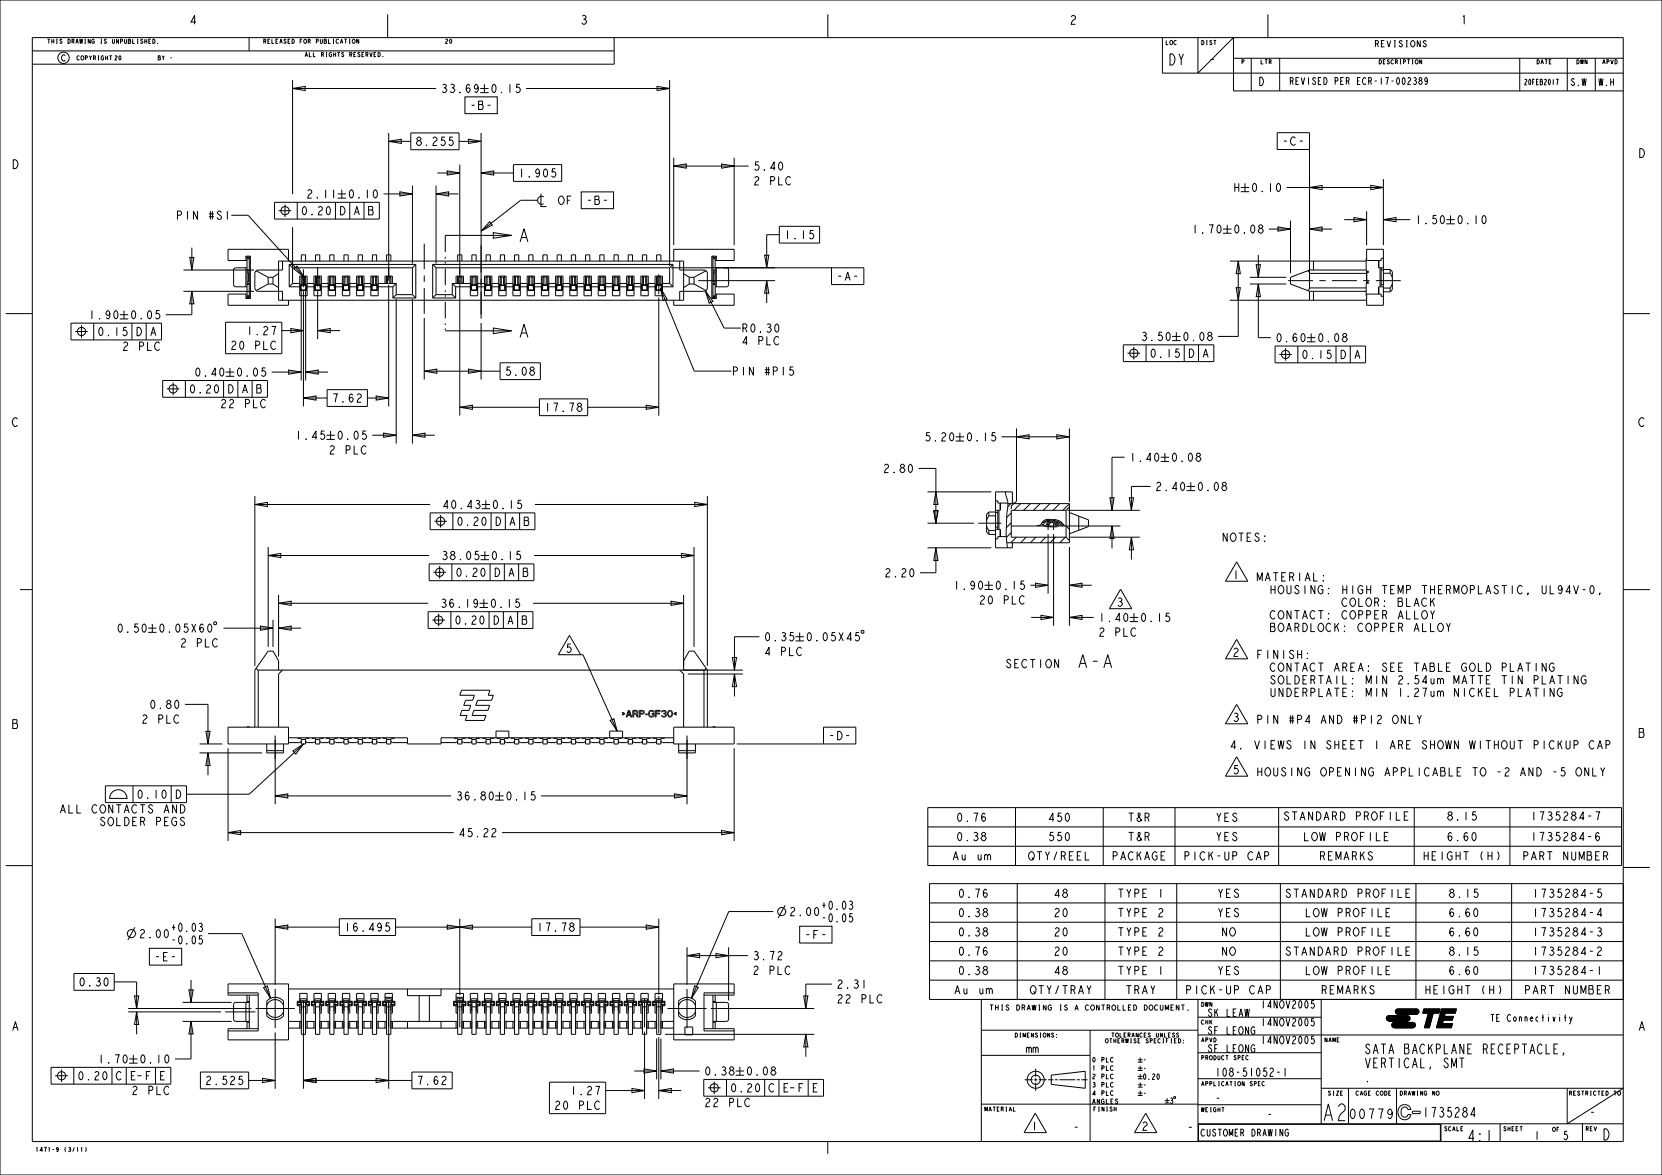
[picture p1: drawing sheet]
<svg xmlns="http://www.w3.org/2000/svg" width="594mm" height="420mm" viewBox="0 0 594 420" stroke-linecap="round" stroke-linejoin="round" font-family="sans-serif">
<defs><g id="words">
<text font-size="7.8" x="472.3" y="400.6">A2</text>
<text font-size="6.1" x="384.8" y="238.7">A-A</text>
<g font-size="5.2">
<text x="417.4" y="23.3">DY</text>
<text x="431.7" y="23.3">-</text>
<text x="524.2" y="407.9">4:1</text>
<text x="572.5" y="407.5">D</text>
</g>
<g font-size="4.6">
<text x="487.5" y="376.7">SATA BACKPLANE RECEPTACLE,</text>
<text x="487.5" y="381.7">VERTICAL, SMT</text>
<text x="487.5" y="386.7">.</text>
<text x="481.8" y="399.9">00779</text>
<text x="508.2" y="399.3">1735284</text>
<text x="567.8" y="399.3">-</text>
</g>
<g font-size="4.1">
<text x="67.5" y="8.7">4</text>
<text x="207.2" y="8.7">3</text>
<text x="382.1" y="8.7">2</text>
<text x="521.8" y="8.7">1</text>
<text x="585.3" y="56.3">D</text>
<text x="4" y="60.3">D</text>
<text x="4" y="152.5">C</text>
<text x="585.3" y="152.5">C</text>
<text x="4" y="260.4">B</text>
<text x="585.3" y="263.6">B</text>
<text x="4" y="368.4">A</text>
<text x="585.3" y="368.4">A</text>
</g>
<g font-size="3.9">
<text x="157.4" y="33.1">33.69</text>
<text x="175.1" y="33.1">0.15</text>
<text x="449.6" y="30.6">D</text>
<text x="167.7" y="39.1">-B-</text>
<text x="148.3" y="52">8.255</text>
<text x="458" y="51.9">-C-</text>
<text x="185" y="63.3">1.905</text>
<text x="269" y="60.9">5.40</text>
<text x="109.3" y="70.8">2.11</text>
<text x="124.2" y="70.8">0.10</text>
<text x="269" y="66.1">2 PLC</text>
<text x="209.2" y="73.1">-B-</text>
<text x="62.7" y="78.5">PIN #S1</text>
<text x="425.7" y="83.4">1.70</text>
<text x="440.6" y="83.4">0.08</text>
<text x="505.5" y="80">1.50</text>
<text x="520.4" y="80">0.10</text>
<text x="280" y="85.4">1.15</text>
<text x="298.7" y="100.2">-A-</text>
<text x="31.4" y="114">1.90</text>
<text x="46.3" y="114">0.05</text>
<text x="87.8" y="119.7">1.27</text>
<text x="264.8" y="118.8">R0.30</text>
<text x="43.5" y="125.3">2 PLC</text>
<text x="82.1" y="124.9">20 PLC</text>
<text x="264.8" y="123.3">4 PLC</text>
<text x="407.5" y="121.8">3.50</text>
<text x="422.4" y="121.8">0.08</text>
<text x="455.7" y="122.2">0.60</text>
<text x="470.6" y="122.2">0.08</text>
<text x="69.3" y="134.5">0.40</text>
<text x="84.2" y="134.5">0.05</text>
<text x="180.2" y="134.2">5.08</text>
<text x="261.4" y="134.2">PIN #P15</text>
<text x="118.4" y="143.8">7.62</text>
<text x="78.5" y="145.8">22 PLC</text>
<text x="194.3" y="147.1">17.78</text>
<text x="105.3" y="157.1">1.45</text>
<text x="120.2" y="157.1">0.05</text>
<text x="330.2" y="157.6">5.20</text>
<text x="345.1" y="157.6">0.15</text>
<text x="117.3" y="162.3">2 PLC</text>
<text x="403.4" y="164.9">1.40</text>
<text x="418.3" y="164.9">0.08</text>
<text x="315.4" y="168.9">2.80</text>
<text x="412.7" y="175.4">2.40</text>
<text x="427.6" y="175.4">0.08</text>
<text x="157.9" y="181.8">40.43</text>
<text x="175.6" y="181.8">0.15</text>
<text x="436.5" y="193.5">NOTES:</text>
<text x="157.5" y="200.1">38.05</text>
<text x="175.3" y="200.1">0.15</text>
<text x="315.9" y="206.2">2.20</text>
<text x="440.3" y="206.9">1</text>
<text x="448.3" y="207.7">MATERIAL:</text>
<text x="349.7" y="215.9">20 PLC</text>
<text x="450.5" y="212.3">HOUSING: HIGH TEMP THERMOPLASTIC, UL94V-0,</text>
<text x="157.2" y="217.1">36.19</text>
<text x="174.9" y="217.1">0.15</text>
<text x="398.8" y="216.7">3</text>
<text x="450.5" y="221.3">CONTACT: COPPER ALLOY</text>
<text x="471.6" y="216.8">COLOR: BLACK</text>
<text x="41.5" y="226">0.50</text>
<text x="392.4" y="227.4">2 PLC</text>
<text x="450.5" y="225.8">BOARDLOCK: COPPER ALLOY</text>
<text x="64.1" y="231.3">2 PLC</text>
<text x="201.9" y="233.2">5</text>
<text x="272.9" y="229.1">0.35</text>
<text x="272.9" y="234.3">4 PLC</text>
<text x="359.1" y="238.7">SECTION</text>
<text x="440.3" y="234.7">2</text>
<text x="448.3" y="235.4">FINISH:</text>
<text x="450.5" y="240">CONTACT AREA: SEE TABLE GOLD PLATING</text>
<text x="450.5" y="244.5">SOLDERTAIL: MIN 2.54um MATTE TIN PLATING</text>
<text x="450.5" y="249">UNDERPLATE: MIN 1.27um NICKEL PLATING</text>
<text x="53.2" y="253.3">0.80</text>
<text x="440.3" y="257.9">3</text>
<text x="50.3" y="258.5">2 PLC</text>
<text x="448.3" y="258.7">PIN #P4 AND #P12 ONLY</text>
<text x="295.8" y="264.4">-D-</text>
<text x="438.8" y="267.7">4. VIEWS IN SHEET 1 ARE SHOWN WITHOUT PICKUP CAP</text>
<text x="440.3" y="276.6">5</text>
<text x="448.3" y="277.4">HOUSING OPENING APPLICABLE TO -2 AND -5 ONLY</text>
<text x="162.7" y="286">36.80</text>
<text x="180.5" y="286">0.15</text>
<text x="21.1" y="290.6">ALL CONTACTS AND</text>
<text x="342.6" y="293.6">0.76</text>
<text x="375.1" y="293.6">450</text>
<text x="403.6" y="293.6">T&amp;R</text>
<text x="435" y="293.6">YES</text>
<text x="458.4" y="293.2">STANDARD PROFILE</text>
<text x="517.9" y="293.2">8.15</text>
<text x="549.1" y="293.2">1735284-7</text>
<text x="35.3" y="295.1">SOLDER PEGS</text>
<text x="163.7" y="299.1">45.22</text>
<text x="342.6" y="300.5">0.38</text>
<text x="375.1" y="300.5">550</text>
<text x="403.1" y="300.5">T &amp;R</text>
<text x="435" y="300.5">YES</text>
<text x="468.4" y="300.5">LOW PROFILE</text>
<text x="517.9" y="300.5">6.60</text>
<text x="549.1" y="300.5">1735284-6</text>
<text x="341.4" y="307.4">Au um</text>
<text x="369.3" y="307.4">QTY/REEL</text>
<text x="398.9" y="307.4">PACKAGE</text>
<text x="425.6" y="307.4">PICK-UP CAP</text>
<text x="473" y="307.4">REMARKS</text>
<text x="510.8" y="307.4">HEIGHT (H)</text>
<text x="546.7" y="307.4">PART NUMBER</text>
<text x="343.2" y="320.8">0.76</text>
<text x="376.9" y="320.8">48</text>
<text x="400.7" y="320.8">TYPE 1</text>
<text x="435.6" y="320.8">YES</text>
<text x="463.1" y="320.8">STANDARD PROFILE</text>
<text x="518.5" y="320.8">8.15</text>
<text x="549.7" y="320.8">1735284-5</text>
<text x="282.9" y="327.3">2.00</text>
<text x="294.4" y="325.1">+0.03</text>
<text x="294.4" y="329.6">-0.05</text>
<text x="343.2" y="327.7">0.38</text>
<text x="376.9" y="327.7">20</text>
<text x="400.7" y="327.7">TYPE 2</text>
<text x="435.6" y="327.7">YES</text>
<text x="469" y="327.7">LOW PROFILE</text>
<text x="518.5" y="327.7">6.60</text>
<text x="549.7" y="327.7">1735284-4</text>
<text x="50.5" y="335.2">2.00</text>
<text x="61.9" y="333">+0.03</text>
<text x="122.8" y="332.9">16.495</text>
<text x="191.6" y="332.9">17.78</text>
<text x="287.3" y="335.6">-F-</text>
<text x="343.2" y="334.6">0.38</text>
<text x="376.9" y="334.6">20</text>
<text x="400.7" y="334.6">TYPE 2</text>
<text x="436.7" y="334.6">NO</text>
<text x="469" y="334.6">LOW PROFILE</text>
<text x="518.5" y="334.6">6.60</text>
<text x="549.7" y="334.6">1735284-3</text>
<text x="61.9" y="337.5">-0.05</text>
<text x="343.2" y="341.5">0.76</text>
<text x="376.9" y="341.5">20</text>
<text x="400.7" y="341.5">TYPE 2</text>
<text x="436.7" y="341.5">NO</text>
<text x="463.1" y="341.5">STANDARD PROFILE</text>
<text x="518.5" y="341.5">8.15</text>
<text x="549.7" y="341.5">1735284-2</text>
<text x="54.9" y="343.5">-E-</text>
<text x="268.8" y="343.1">3.72</text>
<text x="27.9" y="352.5">0.30</text>
<text x="268.8" y="348.3">2 PLC</text>
<text x="298.8" y="353.3">2.31</text>
<text x="343.2" y="348.4">0.38</text>
<text x="376.9" y="348.4">48</text>
<text x="400.7" y="348.4">TYPE 1</text>
<text x="435.6" y="348.4">YES</text>
<text x="469" y="348.4">LOW PROFILE</text>
<text x="518.5" y="348.4">6.60</text>
<text x="549.7" y="348.4">1735284-1</text>
<text x="298.8" y="358.5">22 PLC</text>
<text x="342" y="355.3">Au um</text>
<text x="369.9" y="355.3">QTY/TRAY</text>
<text x="403.1" y="355.3">TRAY</text>
<text x="426.2" y="355.3">PICK-UP CAP</text>
<text x="473.6" y="355.3">REMARKS</text>
<text x="511.5" y="355.3">HEIGHT (H)</text>
<text x="547.3" y="355.3">PART NUMBER</text>
<text x="366.5" y="376.3">mm</text>
<text x="34.7" y="380">1.70</text>
<text x="49.6" y="380">0.10</text>
<text x="73.1" y="387.7">2.525</text>
<text x="148.7" y="387.7">7.62</text>
<text x="251.5" y="384.3">0.38</text>
<text x="266.4" y="384.3">0.08</text>
<text x="434.1" y="384.8">108-51052-1</text>
<text x="46.8" y="391.3">2 PLC</text>
<text x="203.6" y="391.3">1.27</text>
<text x="251.5" y="395.6">22 PLC</text>
<text x="434.1" y="394">-</text>
<text x="197.9" y="396.6">20 PLC</text>
<text x="452.6" y="399.8">-</text>
<text x="368.3" y="404">1</text>
<text x="383.2" y="404.4">-</text>
<text x="407.8" y="404">2</text>
<text x="424" y="404.4">-</text>
<text x="548.1" y="407.4">1</text>
<text x="558.4" y="407.4">5</text>
</g>
<g font-size="3.6">
<text x="431.4" y="363.4">SK LEAW</text>
<text x="450.4" y="360.4">14NOV2005</text>
<text x="431.4" y="369.7">SF LEONG</text>
<text x="450.4" y="366.7">14NOV2005</text>
<text x="431.4" y="376.1">SF LEONG</text>
<text x="450.4" y="373.1">14NOV2005</text>
</g>
<g font-size="3.3">
<text x="460.7" y="30.2">REVISED PER ECR-17-002389</text>
<text x="561.2" y="30.6">S.W</text>
<text x="571.2" y="30.6">W.H</text>
<text x="532.4" y="365.1">TE Connectivity</text>
<text x="429" y="406.1">CUSTOMER DRAWING</text>
</g>
<g font-size="2.9">
<text x="491" y="16.8">REVISIONS</text>
<text x="21.7" y="21.8">C</text>
</g>
<g font-size="2.6">
<text x="544.6" y="30.3">20FEB2017</text>
<text x="408.3" y="379.8">-</text>
<text x="408.3" y="382.9">-</text>
<text x="408.3" y="385.8">0.20</text>
<text x="408.3" y="388.8">-</text>
<text x="408.3" y="391.8">-</text>
</g>
<text font-size="2.5" x="359.9" y="361.1">THIS DRAWING IS A CONTROLLED DOCUMENT.</text>
<g font-size="2.2">
<text x="390.2" y="379.7">0 PLC</text>
<text x="390.2" y="382.6">1 PLC</text>
<text x="390.2" y="385.6">2 PLC</text>
<text x="390.2" y="388.6">3 PLC</text>
<text x="390.2" y="391.6">4 PLC</text>
<text x="390.2" y="394.6">ANGLES</text>
</g>
<g font-size="2">
<text x="16.7" y="15.5">THIS DRAWING IS UNPUBLISHED.</text>
<text x="93.9" y="15.5">RELEASED FOR PUBLICATION</text>
<text x="158.9" y="15.5">20</text>
<text x="416.5" y="16">LOC</text>
<text x="429.2" y="16">DIST</text>
<text x="27.3" y="21.4">COPYRIGHT</text>
<text x="40.8" y="21.4">20</text>
<text x="56.3" y="21.4">BY -</text>
<text x="108.8" y="20.3">ALL RIGHTS RESERVED.</text>
<text x="443.5" y="22.9">P</text>
<text x="450.4" y="22.9">LTR</text>
<text x="492.6" y="22.9">DESCRIPTION</text>
<text x="549" y="22.9">DATE</text>
<text x="563.2" y="22.9">DWN</text>
<text x="572.5" y="22.9">APVD</text>
<text x="429.2" y="359.8">DWN</text>
<text x="362.5" y="370.8">DIMENSIONS:</text>
<text x="397" y="370.7">TOLERANCES UNLESS</text>
<text x="429.2" y="366.1">CHK</text>
<text x="394.8" y="372.8">OTHERWISE SPECIFIED:</text>
<text x="429.2" y="372.5">APVD</text>
<text x="473.2" y="372.5">NAME</text>
<text x="429.2" y="378.8">PRODUCT SPEC</text>
<text x="429.2" y="388.1">APPLICATION SPEC</text>
<text x="474.4" y="391.5">SIZE</text>
<text x="484.4" y="391.5">CAGE CODE</text>
<text x="500.1" y="391.5">DRAWING NO</text>
<text x="560.6" y="391.5">RESTRICTED TO</text>
<text x="351.7" y="397.2">MATERIAL</text>
<text x="390.6" y="397.2">FINISH</text>
<text x="429.2" y="397.4">WEIGHT</text>
<text x="516" y="404.2">SCALE</text>
<text x="537.2" y="404.2">SHEET</text>
<text x="554.7" y="404.4">OF</text>
<text x="566.6" y="404.2">REV</text>
<text x="12.5" y="411.6">1471-9 (3/11)</text>
</g>
</g></defs>
<g fill="none" stroke="#000" stroke-width=".36">
<path d="M0 0h594v420h-594zM11.6 18.2h207.9M11.6 13.4h568.6v394.6h-568.6zM39.1 19.9h.9M39.5 19.9v1.5M51 14.3l-.4-.3-.3 .4a.67 .67 0 0 1 .6 .4 .67 .67 0 0 1-.2 .7l-.5-.4M51.7 14v1.5M51.7 14.8h.8M52.5 14v1.5M53.2 14.8h.4M53.9 14h-.7v1.5h.7M54.6 14a.76 .76 0 0 1 .8 .8 .76 .76 0 0 1-.8 .7z"/>
<path d="M56.4 15.5h.1M89 13.4v4.8M123.1 14h.9M123.5 14v1.5M124.8 14h.4M124.8 15.5h.4M125 14v1.5M126.1 14.1l.2-.1a.7 .7 0 0 1 .7 .8 .7 .7 0 0 1-.9 .6l-.2-.6zM128.2 14v1.5l-.7-1.5v1.5M132.1 18.7l.5 1.6 .4-1.6M133.7 19.5h.4M134.4 18.7h-.7v1.6h.7"/>
<path d="M135.1 18.7a.76 .76 0 0 1 .8 .8 .76 .76 0 0 1-.8 .8zM138.6 5.1v8.3M219.5 13.4v9.5h-207.9M295.9 5.1v8.3M415.4 13.4v12.7h164.8M428.1 13.4v12.7M433.8 14.5h.9M440.8 13.4v19.1h139.4M453.2 5.1v8.3M507.6 14.5v2.3l-1.1-2.3v2.3M509.7 14.9l-.4-.4-.6 .4 1 1.1-.1 .6-.5 .2-.6-.6M60.9 20.7h.5"/>
<path d="M136.9 20.3h.1M440.8 20.8h139.4M447.2 20.8v11.7M457.4 20.8v11.7M506 21.5l.2-.2a.7 .7 0 0 1 .6 .8 .7 .7 0 0 1-.8 .6l-.2-.6zM508.1 21.3v1.6l-.7-1.6v1.6M543.1 20.8v11.7M554.4 21.3h-.7v1.6h.7M560.1 20.8v11.7M570.1 20.8v11.7M577.2 21.3a.76 .76 0 0 1 .8 .8 .76 .76 0 0 1-.8 .8zM87.9 91.6v1.5"/>
<path d="M87.9 95.7v6.8M87.9 91.6l.4 .4M87.9 91.6h1.6M88.3 95.7h-4l-.6 .3-.2 .5v5.2l.2 .6 .6 .2h4M88.3 93.1h-6.8v-4h21.6v4.2M88.3 92v14.3M88.3 97.5h.8M88.3 96.9h.8M88.3 96.6h.8M88.3 92.5h.8M88.3 92.1h.8M88.3 92h.8"/>
<path d="M88.8 97.5v3.2M89.1 92v14.3M89.5 91.6v15.1M89.5 91.6l-.4 .4M91.5 96.8l4.3 2.3M95.8 99.1v2.4M95.8 99.1h1.8M97.6 99.1v2.4M99.6 93.3h144.7v14h-144.7zM99.6 97.8l-2 1.3M101 93.3v3.2h-8.7l-1 .5-.2 .7v5.2l.3 .9 .9 .3h8.7v3.2M103.4 94.5v8"/>
<path d="M103.4 94.5l1.2 1.2M103.4 94.5h45.2M104.6 95.7v5.6M104.6 95.7h42.8M107.1 98.7h2.7v7h-2.7zM107.7 93.3v-2.2h1.5v2.2M107.7 98.7l-.1 3.1M108 98.9v3.1M108 98.9l-.4 .4M108 98.9h.8M108.8 98.9v3.1M108.8 98.9l.4 .4v2.5"/>
<path d="M109.2 98.7v.6M112.2 98.7h2.6v7h-2.6zM112.8 93.3v-2.2h1.5v2.2M112.8 98.7l-.1 3.1M113.1 98.9v3.1M113.1 98.9l-.4 .4M113.1 98.9h.8M113.9 98.9v3.1M113.9 98.9l.4 .4v2.5M114.3 98.7v.6M117.3 98.7h2.6v7h-2.6zM117.8 93.3v-2.2h1.6v2.2"/>
<path d="M117.8 98.7v.6M118.2 98.9l-.4 .4v2.5M118.2 98.9v3.1M118.2 98.9h.8M119 98.9v3.1M119 98.9l.4 .4M119.4 98.7v3.1M122.4 98.7h2.6v7h-2.6zM122.9 93.3v-2.2h1.5v2.2M122.9 98.7v.6M123.3 98.9l-.4 .4v2.5M123.3 98.9v3.1"/>
<path d="M123.3 98.9h.8M124.1 98.9v3.1M124.1 98.9l.4 .4M124.4 98.7l.1 3.1M127.4 98.7h2.7v7h-2.7zM128 93.3v-2.2h1.5v2.2M128 98.7v.6M128.4 98.9l-.4 .4v2.5M128.4 98.9v3.1M128.4 98.9h.8M129.2 98.9v3.1M129.2 98.9l.4 .4"/>
<path d="M129.5 98.7l.1 3.1M132.5 98.7h2.7v7h-2.7zM133.1 93.3v-2.2h1.5v2.2M133.1 98.7l-.1 3.1M133.4 98.9v3.1M133.4 98.9l-.4 .4M133.4 98.9h.8M134.2 98.9v3.1M134.2 98.9l.4 .4M134.6 98.7v3.1M138.2 93.3v-2.2h1.5v2.2M138.2 98.7l-.1 2.6"/>
<path d="M138.5 98.9v2.4M138.5 98.9l-.4 .4M138.5 98.9h.8M139.3 98.9v2.4M139.3 98.9l.4 .4v2M139.7 98.7v.6M147.4 95.7v9.6M148.6 94.5v12M148.6 94.5l-1.2 1.2M154.6 94.5v12M154.6 94.5l1.2 1.2M154.6 94.5h85.9"/>
<path d="M155.8 95.7v9.6M155.8 95.7h83.5M159.1 84.1h23.7M163.6 93.3v-2.2h1.5v2.2M163.6 98.7v.6M163.9 98.9l-.4 .4v2M163.9 98.9v2.4M163.9 98.9h.8M164.7 98.9v2.4M164.7 98.9l.4 .4M165.1 98.7v2.6M168.1 98.7h2.6v7h-2.6z"/>
<path d="M168.6 93.3v-2.2h1.6v2.2M168.6 98.7v3.1M169 98.9v3.1M169 98.9l-.4 .4M169 98.9h.8M169.8 98.9v3.1M169.8 98.9l.4 .4v2.5M170.2 98.7v.6M173.2 98.7h2.6v7h-2.6zM173.7 93.3v-2.2h1.5v2.2M173.7 98.7v3.1M174.1 98.9l-.4 .4"/>
<path d="M174.1 98.9v3.1M174.1 98.9h.8M174.9 98.9v3.1M174.9 98.9l.4 .4v2.5M175.2 98.7v.6M176.3 83.1l6.5 1-6.5 1zM178.2 98.7h2.7v7h-2.7zM178.8 93.3v-2.2h1.5v2.2M178.8 98.7v3.2M179.2 99l-.2 3.1M179.2 99l-.4 .4M179.2 99h.8"/>
<path d="M180 99l.1 3.1M180 99l.4 .4v2.5M180.3 98.7v.7M183.3 98.7h2.7v7h-2.7zM183.9 93.3v-2.2h1.5v2.2M183.9 98.7l-.1 3.1M184.2 98.9h.8M184.2 98.9v3.1M184.2 98.9l-.4 .4M185 98.9l.4 .4v2.5M185 98.9v3.1M185.4 98.7v.6"/>
<path d="M185.9 86.5l1.4-4.7 1.4 4.7M186.4 84.9h1.7M188.4 98.7h2.6v7h-2.6zM189 93.3v-2.2h1.5v2.2M189 98.7v.6M189.3 98.9h.8M189.3 98.9l-.4 .4v2.5M189.3 98.9v3.1M190.1 98.9v3.1M190.1 98.9l.4 .4M190.5 98.7v3.1M193.5 98.7h2.6v7h-2.6z"/>
<path d="M194 93.3v-2.2h1.6v2.2M194 98.7v.6M194.4 98.9h.8M194.4 98.9l-.4 .4v2.5M194.4 98.9v3.1M195.2 98.9l.4 .4M195.2 98.9v3.1M195.6 98.7v3.1M198.6 98.7h2.6v7h-2.6zM199.1 93.3v-2.2h1.5v2.2M199.1 98.7v.6M199.5 98.9h.8"/>
<path d="M199.5 98.9l-.4 .4v2.5M199.5 98.9v3.1M200.3 98.9l.4 .4M200.3 98.9v3.1M200.6 98.7l.1 3.1M203.6 98.7h2.7v7h-2.7zM204.2 93.3v-2.2h1.5v2.2M204.2 98.7v3.1M204.6 98.9h.8M204.6 98.9l-.4 .4M204.6 98.9v3.1M205.4 98.9l.4 .4v2.5"/>
<path d="M205.4 98.9v3.1M205.7 98.7v.6M208.7 98.7h2.7v7h-2.7zM209.3 93.3v-2.2h1.5v2.2M209.3 98.7l-.1 3.1M209.6 98.9h.8M209.6 98.9l-.4 .4M209.6 98.9v3.1M210.4 98.9l.4 .4v2.5M210.4 98.9v3.1M210.8 98.7v.6M213.8 98.7h2.6v7h-2.6z"/>
<path d="M214.4 93.3v-2.2h1.5v2.2M214.4 98.7l-.1 3.1M214.7 98.9h.8M214.7 98.9l-.4 .4M214.7 98.9v3.1M215.5 98.9l.4 .4v2.5M215.5 98.9v3.1M215.9 98.7v.6M218.9 98.7h2.6v7h-2.6zM219.4 93.3v-2.2h1.6v2.2M219.4 98.7v3.2M219.8 99l-.1 3.1"/>
<path d="M219.8 99h.8M219.8 99l-.4 .4M220.6 99l.1 3.1M220.6 99l.4 .4M221 98.7v3.2M224 98.7h2.6v7h-2.6zM224.5 93.3v-2.2h1.5v2.2M224.5 98.7v.6M224.9 98.9h.8M224.9 98.9l-.4 .4v2.5M224.9 98.9v3.1M225.7 98.9l.4 .4"/>
<path d="M225.7 98.9v3.1M226 98.7l.1 3.1M229 98.7h2.7v7h-2.7zM229.6 93.3v-2.2h1.5v2.2M229.6 98.7v.6M230 98.9v3.1M230 98.9h.8M230 98.9l-.4 .4v2.5M230.8 98.9l.4 .4M230.8 98.9v3.1M231.1 98.7l.1 3.1M234.1 98.7h2.7v7h-2.7z"/>
<path d="M234.7 93.3v-2.2h1.5v2.2M234.7 98.7v.6M235 98.9h.8M235 98.9l-.4 .4v2.5M235 98.9v3.1M235.8 98.9l.4 .4M235.8 98.9v3.1M236.2 98.7v3.1M239.3 95.7v5.6M240.5 94.5l-1.2 1.2M240.5 94.5v8M242.9 93.3v3.2h8.7l.7 .3 .5 .9v5.2l-.5 1-.7 .2h-8.7v3.2"/>
<path d="M244.3 97.8l2 1.3M246.3 99.1h1.7M246.3 99.1v2.4M248 99.1v2.4M252.3 96.8l-4.3 2.3M254.4 91.6h1.6M254.4 91.6l.4 .4M254.4 91.6v15.1M254.8 96.6h.8M254.8 92.5h.8M255.1 97.5v3.2M255.6 95.7h4l.6 .3 .2 .5v5.2l-.2 .6-.6 .2h-4"/>
<path d="M255.6 93.1h6.8v-4h-21.6v4.2M255.6 96.9h-.8v-4.8h.8v14h-.8v-4.7h.8M255.6 97.5h-.8v3.2h.8M256 91.6l-.4 .4M256 91.6v1.5M256 95.7v6.8M467.4 96.8l.6 .9M468 96.5h20.3M468 96.5l-6.8 2.6v2.4l6.8 2.6M468 97.7v5.2M468 97.7h20.4M469.4 93.3v3.2"/>
<path d="M488.3 93.3h-20.3v3.2M488.4 92.4l-.1 4.3a.51 .51 0 0 1 .6 .2 .51 .51 0 0 1 0 .6h-.4v3.2h.2a.39 .39 0 0 1 .3 .6 .39 .39 0 0 1-.6 .1v4.5M488.4 96.8v4.6M492.7 93.1v2.5l1.7 .1M493.2 95.7v6.8M493.6 96.5h.8M493.6 95.7v6.8M494.4 92.3h-.8v.8h-5.2v-4h6v20h-6v-4h5.2v.8h.8M494.4 97.7h2.4M496.8 97.7l.8 1.5M496.8 97.7v-1.4l.8 .8v6.4l-.8 .8v-1.3M2 112.1h9.6"/>
<path d="M87.9 105.1v1.6M87.9 106.7h1.6M88.3 105.1h-6.8v4h21.6v-1.8M88.3 106.3l-.4 .4M88.3 106.3h.8M88.3 106.1h.8M88.3 105.7h.8M88.3 101.7h.8M88.3 101.4h.8M88.3 100.7h.8M89.1 106.3l.4 .4M95.8 101.5l-4.3 2.4"/>
<path d="M95.8 101.5h1.8M97.6 101.5l2 1.3M103.4 102.5h3.7M104.6 101.3l-1.2 1.2M104.6 101.3h2.5M107.4 102v.6M107.4 102.7v.2M107.4 102.9v.1M107.4 103h.1M107.4 102.6h.1M107.4 102.7v.3M107.4 102.6v.3"/>
<path d="M107.4 103v.8M107.4 102.9h.1M107.4 103.8h2.1M107.4 103.7v.1M107.4 103v.7M107.4 103.7h2.1M107.4 102.9v.8M107.4 103.7h.1M107.6 101.7h-.2v1M107.6 101.8l.3 .2M107.6 101.6l.4 .2 1.2-.2M107.6 101.8h.1"/>
<path d="M107.9 102h1.1M108 102h.8M108 102h-.1M108.8 102h.2M109.2 101.8h.1M109.2 101.8l-.2 .2M109.3 101.7h.2v1.3M109.4 102.6h.1M109.4 102.9l.1 .8M109.4 102.9h.1M109.5 103.7v.1M109.5 103h.1"/>
<path d="M109.5 102.9v.1M109.5 102.9h.1M109.5 102.6v.3M109.5 103v.8M109.5 102.6h.1M109.5 102.7v.3M109.5 102v.6M109.8 102.5h2.4M109.8 101.3h2.4M112.4 102l.1 .6M112.5 102.9v.1M112.5 103h.1"/>
<path d="M112.5 102.6h.1M112.5 102.7v.3M112.5 102.6v.3M112.5 103v.8M112.5 102.9h.1M112.5 103.8h2M112.5 103.7v.1M112.5 103.7h2M112.5 102.9v.8M112.7 101.7h-.3l.1 1.2M112.7 101.8l.3 .2M112.7 101.6l.4 .2 1.2-.2"/>
<path d="M112.7 101.8h.1M113 102h1.1M113.1 102h.8M113.1 102h-.1M113.9 102h.2M114.3 101.8h.1M114.3 101.8l-.2 .2M114.4 101.7h.2v1.2M114.5 102.6h.1M114.5 102.9h.1M114.5 103.7v.1M114.5 103h.1"/>
<path d="M114.6 103h.1M114.6 102.9v.1M114.6 102.9h.1M114.6 102.6v.3M114.6 103l-.1 .8M114.6 102.7l-.1 1M114.6 102.6h.1M114.6 102v.6M114.8 102.5h2.5M114.8 101.3h2.5M117.5 102v.6M117.5 102.9v.1"/>
<path d="M117.5 103h.1M117.5 102.6h.1M117.5 102.7v.3M117.5 102.6l.1 .3M117.5 103l.1 .8M117.6 102.9h.1M117.6 102.9v.1M117.6 103h.1M117.6 103.8h2M117.6 103.7v.1M117.6 103.7h2M117.6 102.9v.8"/>
<path d="M117.8 101.7h-.3v1.2M117.8 101.8l.3 .2M117.8 101.6l.4 .2 1.2-.2M117.8 101.8h.1M118.1 102h1M118.2 102h.8M118.2 102h-.1M119 102h.1M119.4 101.8h.1M119.4 101.8l-.3 .2M119.5 101.7h.2v1.2M119.6 102.6h.1"/>
<path d="M119.6 102.9h.1M119.6 103.7v.1M119.6 103h.1M119.6 102.9v.1M119.7 102.6l-.1 .3M119.7 103l-.1 .8M119.7 102.7l-.1 1M119.7 102.6h.1M119.7 103h.1M119.7 102.9v.1M119.7 102v.6M119.9 102.5h2.5"/>
<path d="M119.9 101.3h2.5M122.6 102.7v.3M122.6 102v.6M122.6 103h.1M122.6 102.6h.1M122.6 102.6v.3M122.6 103l.1 .8M122.6 102.9h.1M122.6 102.9l.1 .1M122.7 103h.1M122.7 103.8h2M122.7 103.7v.1"/>
<path d="M122.7 103.7h2M122.7 102.9v.1M122.7 102.9v.8M122.8 101.7h-.2v1M122.9 101.8l.3 .2M122.9 101.6l.4 .2 1.2-.2M122.9 101.8h.1M123.2 102h1M123.3 102h.8M123.3 102h-.1M124.1 102h.1M124.5 101.8h.1"/>
<path d="M124.5 101.8l-.3 .2M124.5 101.7h.3l-.1 2M124.6 102.6h.1M124.7 103.7h-2M124.7 103.7h.1M124.7 102.9v.8M124.7 102.9v.1M124.7 103.7v.1M124.7 103h.1M124.7 102.9h.1M124.7 102.6v.3M124.7 103v.8"/>
<path d="M124.7 102.6h.1M124.8 102.9l-.1 .1M124.8 102l-.1 .6M124.8 102.7v.2M125 102.5h2.4M125 101.3h2.4M127.7 102.7v.3M127.7 102v.6M127.7 103h.1M127.7 102.6h.1M127.7 102.6v.3M127.7 103v.8"/>
<path d="M127.7 102.9h.1M127.7 102.9v.1M127.7 103.8h2.1M127.8 103.7l-.1 .1M127.8 103.7h2M127.8 103h-.1M127.8 102.9v.1M127.8 102.9v.8M127.9 101.7h-.2v1M128 101.8l.2 .2M128 101.6l.4 .2 1.2-.2M128 101.8h.1"/>
<path d="M128.2 102h1.1M128.4 102h.8M128.4 102h-.2M129.2 102h.1M129.5 101.8h.1M129.6 101.8l-.3 .2M129.6 101.7h.2v1.3M129.7 102.6h.1M129.8 102.9v.8M129.8 102.9v.1M129.8 103.7v.1M129.8 103h.1"/>
<path d="M129.8 102.9h.1M129.8 102.6v.3M129.8 103v.8M129.8 102.6h.1M129.8 102v.6M129.8 102.7v.2M130.1 102.5h2.4M130.1 101.3h2.4M132.8 102v.6M132.8 102.7v.2M132.8 102.9v.1M132.8 103h.1"/>
<path d="M132.8 102.6h.1M132.8 102.7v.3M132.8 102.6v.3M132.8 103v.8M132.8 102.9h.1M132.8 103.8h2.1M132.8 103.7v.1M132.8 103.7h2.1M132.8 102.9v.8M133 101.7h-.2v1M133 101.8l.3 .2M133 101.6l.4 .2 1.2-.2"/>
<path d="M133 101.8h.1M133.3 102h1.1M133.4 102h.8M133.4 102h-.1M134.2 102h.2M134.6 101.8h.1M134.6 101.8l-.2 .2M134.7 101.7h.2v1.3M134.8 102.6h.1M134.8 102.9l.1 .8M134.8 102.9h.1M134.9 103h.1"/>
<path d="M134.9 103.7v.1M134.9 102.9v.1M134.9 102.9h.1M134.9 102.6v.3M134.9 103v.8M134.9 102.6h.1M134.9 102v.6M134.9 102.7v.2M135.2 102.5h5.2M135.2 101.3h6.4M137.6 101.3v-2.6h2.6v2.6M140.4 102.5v4"/>
<path d="M140.4 106.5h8.2M141.6 101.3v4M141.6 101.3l-1.2 1.2M141.6 105.3l-1.2 1.2M141.6 105.3h5.8M147.4 105.3l1.2 1.2M154.6 106.5h8.2M155.8 105.3l-1.2 1.2M155.8 105.3h5.8M159.1 118.3h23.7M161.6 101.3v4M161.6 105.3l1.2 1.2"/>
<path d="M161.6 101.3l1.2 1.2M161.6 101.3h6.5M162.8 102.5v4M162.8 102.5h5.3M163 101.3v-2.6h2.6v2.6M168.3 102v.6M168.3 102.7v.2M168.3 102.9v.1M168.3 103h.1M168.3 102.6h.1M168.3 102.7v.3M168.3 102.6l.1 .3"/>
<path d="M168.3 103l.1 .8M168.4 102.9h.1M168.4 102.9v.1M168.4 103h.1M168.4 103.8h2M168.4 103.7v.1M168.4 103.7h2M168.4 102.9v.8M168.6 101.7h-.3v1M168.6 101.8l.3 .2M168.6 101.6l.4 .2 1.2-.2M168.6 101.8h.1"/>
<path d="M168.9 102h1M169 102h-.1M169 102h.8M169.8 102h.1M170.2 101.8h.1M170.2 101.8l-.3 .2M170.3 101.7h.2v1.3M170.4 102.6h.1M170.4 102.9v.8M170.4 102.9h.1M170.4 103.7v.1M170.4 103h.1"/>
<path d="M170.4 102.9v.1M170.5 102.6l-.1 .3M170.5 103l-.1 .8M170.5 102.6h.1M170.5 103h.1M170.5 102.9v.1M170.5 102v.6M170.5 102.7v.2M170.7 102.5h2.5M170.7 101.3h2.5M173.4 102v.6M173.4 102.7v.2"/>
<path d="M173.4 102.9v.1M173.4 103h.1M173.4 102.6h.1M173.4 102.7v.3M173.4 102.6v.3M173.4 103l.1 .8M173.4 102.9h.1M173.4 102.9l.1 .1M173.5 103h.1M173.5 103.8h2M173.5 103.7v.1M173.5 103.7h2"/>
<path d="M173.5 102.9v.1M173.5 102.9v.8M173.6 101.7h-.2v1M173.7 101.8l.3 .2M173.7 101.6l.4 .2 1.2-.2M173.7 101.8h.1M174 102h1M174.1 102h-.1M174.1 102h.8M174.9 102h.1M175.3 101.8h.1M175.3 101.8l-.3 .2"/>
<path d="M175.3 101.7h.3l-.1 1.3M175.4 102.6h.1M175.5 102.9v.8M175.5 102.9h.1M175.5 103.7v.1M175.5 103h.1M175.5 102.9v.1M175.5 102.6v.3M175.5 103v.8M175.5 102.6h.1M175.6 102.7l-.1 .3M175.6 102l-.1 .6"/>
<path d="M175.8 102.5h2.4M175.8 101.3h2.4M176.3 117.3l6.5 1-6.5 1zM178.5 102v.6M178.5 102.7v.3M178.5 102.6h.1M178.5 102.6v.1M178.5 103v.1M178.5 103.1l.1 .8M178.5 102.7h.1M178.5 103l.1 .1M178.6 103.9h2"/>
<path d="M178.6 103.8v.1M178.6 103.8h2M178.6 103v.8M178.6 103.8h.1M178.7 101.7h-.2l.1 2.1M178.8 101.8l.2 .3M178.8 101.7l.4 .2 1.4-.2v1.4M178.8 101.9h.1M179 102.1h1.1M180.3 101.9h.1M180.4 101.8l-.3 .3M180.5 102.6h.1"/>
<path d="M180.5 102.7h.1M180.6 103v.8M180.6 103h.1M180.6 103.8v.1M180.6 102.7v.3M180.6 103.1v.8M180.6 102.6v.1M180.6 102v.6M180.6 102.7v.4M180.9 102.5h2.4M180.9 101.3h2.4M183.6 102v.6"/>
<path d="M183.6 102.9v.1M183.6 103h.1M183.6 102.6h.1M183.6 102.7v.3M183.6 102.6v.3M183.6 103v.8M183.6 102.9h.1M183.6 103.8h2.1M183.6 103.7v.1M183.6 103.7h2.1M183.6 102.9v.8M183.8 101.7h-.2v1.2"/>
<path d="M183.8 101.8l.3 .2M183.8 101.6l.4 .2 1.2-.2M183.8 101.8h.1M184.1 102h1.1M184.2 102h-.1M184.2 102h.8M185 102h.2M185.4 101.8h.1M185.4 101.8l-.2 .2M185.5 101.7h.2v1.2M185.6 102.6h.1M185.6 102.9h.1"/>
<path d="M185.7 103.7v.1M185.7 103h.1M185.7 102.9v.1M185.7 102.9h.1M185.7 102.6v.3M185.7 103v.8M185.7 102.7v1M185.7 102.6h.1M185.7 102v.6M186 102.5h2.4M186 101.3h2.4M186.4 119h1.7"/>
<path d="M188.6 102l.1 .6M188.7 103h.1M188.7 102.6h.1M188.7 102.7v.3M188.7 102.6v.3M188.7 103v.8M188.7 102.9h.1M188.7 102.9v.1M188.7 103.8h2M188.7 103.7v.1M188.7 103.7h2M188.7 102.9v.8"/>
<path d="M188.9 101.7h-.3l.1 1.3M188.9 101.8l.3 .2M188.9 101.6l.4 .2 1.2-.2M188.9 101.8h.1M189.2 102h1.1M189.3 102h-.1M189.3 102h.8M190.1 102h.2M190.5 101.8h.1M190.5 101.8l-.2 .2M190.6 101.7h.2l-.1 2M190.7 102.6h.1"/>
<path d="M190.7 102.9h.1M190.7 103.7v.1M190.7 103h.1M190.8 103h.1M190.8 102.9v.1M190.8 102.9h.1M190.8 102.6v.3M190.8 103l-.1 .8M190.8 102.6h.1M190.8 102v.6M190.8 102.7v.2M191 102.5h2.5"/>
<path d="M191 101.3h2.5M193.7 102.7v.3M193.7 102v.6M193.7 103h.1M193.7 102.6h.1M193.7 102.6l.1 .3M193.7 103l.1 .8M193.8 102.9h.1M193.8 102.9v.1M193.8 103h.1M193.8 103.8h2M193.8 103.7v.1"/>
<path d="M193.8 103.7h2M193.8 102.9v.8M194 101.7h-.3v1M194 101.8l.3 .2M194 101.6l.4 .2 1.2-.2M194 101.8h.1M194.3 102h1M194.4 102h-.1M194.4 102h.8M195.2 102h.1M195.6 101.8h.1M195.6 101.8l-.3 .2"/>
<path d="M195.7 101.7h.2l-.1 2M195.8 102.6h.1M195.8 103.7h-2M195.8 103.7h.1M195.8 102.9v.8M195.8 102.9v.1M195.8 103.7v.1M195.8 103h.1M195.8 102.9h.1M195.9 102.6l-.1 .3M195.9 103l-.1 .8M195.9 102.6h.1"/>
<path d="M195.9 103h.1M195.9 102.9v.1M195.9 102v.6M195.9 102.7v.2M196.1 102.5h2.5M196.1 101.3h2.5M198.8 102v.6M198.8 102.7v.2M198.8 102.9v.1M198.8 103h.1M198.8 102.6h.1M198.8 102.7v.3"/>
<path d="M198.8 102.6v.3M198.8 103l.1 .8M198.8 102.9h.1M198.8 102.9l.1 .1M198.9 103h.1M198.9 103.8h2M198.9 103.7v.1M198.9 103.7h2M198.9 102.9v.1M198.9 102.9v.8M199 101.7h-.2v1M199.1 101.8l.3 .2"/>
<path d="M199.1 101.6l.4 .2 1.2-.2M199.1 101.8h.1M199.4 102h1M199.5 102h-.1M199.5 102h.8M200.3 102h.1M200.7 101.8h.1M200.7 101.8l-.3 .2M200.7 101.7h.3l-.1 1.3M200.8 102.6h.1M200.9 102.9v.8M200.9 102.9h.1"/>
<path d="M200.9 103.7v.1M200.9 103h.1M200.9 102.9v.1M200.9 102.6v.3M200.9 103v.8M200.9 102.6h.1M201 102.9l-.1 .1M201 102l-.1 .6M201 102.7v.2M201.2 102.5h2.4M201.2 101.3h2.4M203.9 102v.6"/>
<path d="M203.9 102.7v.2M203.9 102.9v.1M203.9 103h.1M203.9 102.6h.1M203.9 102.7v.3M203.9 102.6v.3M203.9 103v.8M203.9 102.9h.1M203.9 103.8h2.1M204 103h-.1M204 103.7l-.1 .1M204 103.7h2"/>
<path d="M204 102.9v.1M204 102.9v.8M204.1 101.7h-.2v1M204.2 101.8l.2 .2M204.2 101.6l.4 .2 1.2-.2M204.2 101.8h.1M204.4 102h1.1M204.6 102h-.2M204.6 102h.8M205.4 102h.1M205.7 101.8h.1M205.8 101.8l-.3 .2"/>
<path d="M205.8 101.7h.2v1.3M205.9 102.6h.1M206 102.9v.8M206 102.9h.1M206 103.7v.1M206 103h.1M206 102.9v.1M206 102.6v.3M206 103v.8M206 102.6h.1M206 102v.6M206 102.7v.2"/>
<path d="M206.3 102.5h2.4M206.3 101.3h2.4M209 102v.6M209 102.7v.2M209 102.9v.1M209 103h.1M209 102.6h.1M209 102.7v.3M209 102.6v.3M209 103v.8M209 102.9h.1M209 103.8h2.1"/>
<path d="M209 103.7v.1M209 103.7h2.1M209 102.9v.8M209.2 101.7h-.2v1M209.2 101.8l.3 .2M209.2 101.6l.4 .2 1.2-.2M209.2 101.8h.1M209.5 102h1.1M209.6 102h-.1M209.6 102h.8M210.4 102h.2M210.8 101.8h.1"/>
<path d="M210.8 101.8l-.2 .2M210.9 101.7h.2v1.3M211 102.6h.1M211 102.9l.1 .8M211 102.9h.1M211.1 103.7v.1M211.1 103h.1M211.1 102.9v.1M211.1 102.9h.1M211.1 102.6v.3M211.1 103v.8M211.1 102.6h.1"/>
<path d="M211.1 102.7v.3M211.1 102v.6M211.4 102.5h2.4M211.4 101.3h2.4M214 102l.1 .6M214 102.7l.1 .2M214.1 102.9v.1M214.1 103h.1M214.1 102.6h.1M214.1 102.7v.3M214.1 102.6v.3M214.1 103v.8"/>
<path d="M214.1 102.9h.1M214.1 103.8h2M214.1 103.7v.1M214.1 103.7h2M214.1 102.9v.8M214.3 101.7h-.3v1M214.3 101.8l.3 .2M214.3 101.6l.4 .2 1.2-.2M214.3 101.8h.1M214.6 102h1.1M214.7 102h-.1M214.7 102h.8"/>
<path d="M215.5 102h.2M215.9 101.8h.1M215.9 101.8l-.2 .2M216 101.7h.2v1.3M216.1 102.6h.1M216.1 102.9h.1M216.1 102.9v.8M216.1 103.7v.1M216.1 103h.1M216.2 103h.1M216.2 102.9v.1M216.2 102.9h.1"/>
<path d="M216.2 102.6v.3M216.2 103l-.1 .8M216.2 102.6h.1M216.2 102.7v.3M216.2 102v.6M216.4 102.5h2.5M216.4 101.3h2.5M219.1 102v.6M219.1 102.6h.2M219.1 102.6l.1 .1M219.1 103l.1 .1M219.1 102.7l.1 1.1"/>
<path d="M219.2 102.7v.3M219.2 103.1v.8M219.2 102.7h.1M219.2 103v.1M219.2 103.9h2M219.2 103.8v.1M219.2 103.8h2M219.2 103h.1M219.4 101.7h-.3v1.3M219.4 101.8l.3 .3M219.4 101.7l.4 .2 1.2-.2M219.4 101.9h.1"/>
<path d="M219.7 102.1h1M221 101.9h.1M221 101.8l-.3 .3M221 101.7h.3v1.3M221.2 102.6h.1M221.2 102.7h.1M221.2 103h.1M221.2 103.8v.1M221.2 103v.1M221.3 102.7l-.1 .3M221.3 103.1l-.1 .8M221.3 102.7l-.1 1.1"/>
<path d="M221.3 102.6v.1M221.3 103v.1M221.3 102v.6M221.5 102.5h2.5M221.5 101.3h2.5M224.2 102v.6M224.2 103h.1M224.2 102.6h.1M224.2 102.7v.3M224.2 102.6v.3M224.2 103l.1 .8M224.2 102.9h.1"/>
<path d="M224.2 102.9l.1 .1M224.3 103h.1M224.3 103.8h2M224.3 103.7v.1M224.3 103.7h2M224.3 102.9v.1M224.3 102.9v.8M224.4 101.7h-.2v1.3M224.5 101.8l.3 .2M224.5 101.6l.4 .2 1.2-.2M224.5 101.8h.1M224.8 102h1"/>
<path d="M224.9 102h-.1M224.9 102h.8M225.7 102h.1M226.1 101.8h.1M226.1 101.8l-.3 .2M226.1 101.7h.3l-.1 2M226.2 102.6h.1M226.3 102.9h.1M226.3 103.7v.1M226.3 103h.1M226.3 102.9v.1M226.3 102.6v.3"/>
<path d="M226.3 103v.8M226.3 102.6h.1M226.4 102.9l-.1 .1M226.4 102l-.1 .6M226.4 102.7v.2M226.6 102.5h2.4M226.6 101.3h2.4M229.3 102.7v.3M229.3 102v.6M229.3 103h.1M229.3 102.6h.1M229.3 102.6v.3"/>
<path d="M229.3 103v.8M229.3 102.9h.1M229.3 102.9v.1M229.3 103.8h2.1M229.4 103.7l-.1 .1M229.4 103.7h2M229.4 103h-.1M229.4 102.9v.1M229.4 102.9v.8M229.5 101.7h-.2v1M229.6 101.8l.2 .2M229.6 101.6l.4 .2 1.2-.2"/>
<path d="M229.6 101.8h.1M229.8 102h1.1M230 102h-.2M230 102h.8M230.8 102h.1M231.1 101.8h.1M231.2 101.8l-.3 .2M231.2 101.7h.2v2M231.3 102.6h.1M231.4 103.7h-2M231.4 102.9v.8M231.4 102.9h.1"/>
<path d="M231.4 103.7h.1M231.4 102.9v.1M231.4 103.7v.1M231.4 103h.1M231.4 102.6v.3M231.4 103v.8M231.4 102.6h.1M231.4 102v.6M231.4 102.7v.2M231.7 102.5h2.4M231.7 101.3h2.4M234.4 102v.6"/>
<path d="M234.4 102.7v.2M234.4 102.9v.1M234.4 103h.1M234.4 102.6h.1M234.4 102.7v.3M234.4 102.6v.3M234.4 103v.8M234.4 102.9h.1M234.4 103.8h2.1M234.4 103.7v.1M234.4 103.7h2.1M234.4 102.9v.8"/>
<path d="M234.6 101.7h-.2v1M234.6 101.8l.3 .2M234.6 101.6l.4 .2 1.2-.2M234.6 101.8h.1M234.9 102h1.1M235 102h-.1M235 102h.8M235.8 102h.2M236.2 101.8h.1M236.2 101.8l-.2 .2M236.3 101.7h.2v1.3M236.4 102.6h.1"/>
<path d="M236.4 102.9l.1 .8M236.4 102.9h.1M236.5 103.7v.1M236.5 103h.1M236.5 102.9v.1M236.5 102.9h.1M236.5 102.6v.3M236.5 103v.8M236.5 102.6h.1M236.5 102v.6M236.5 102.7v.2M236.8 102.5h3.7"/>
<path d="M236.8 101.3h2.5M239.3 101.3l1.2 1.2M246.3 101.5h1.7M246.3 101.5l-2 1.3M248 101.5l4.3 2.4M254.4 106.7h1.6M254.8 105.7h.8M254.8 101.7h.8M254.8 106.3l-.4 .4M255.6 105.1h6.8v4h-21.6v-1.8M255.6 106.3l.4 .4M256 105.1v1.6"/>
<path d="M468 102.9l-.6 1M468 104.1v3.2h20.4M468 104.1h20.3M468 102.9h20.3M469.4 104.1v3.2M493.6 101.7h.8M494.4 102.5l-1.7 .2v2.4M494.4 103h2.4M497.6 101.4l-.8 1.6M580.2 112.1h9.5M185.9 120.6l1.4-4.7 1.4 4.7M355.8 179h.8v.8h3.6"/>
<path d="M357.4 179.8v2.6M357.6 179.8l-.1 2.5-1.7 .1M359.3 175.8l.1 .9a9.4 9.4 0 0 1 .5 6.6 54.4 54.4 0 0 0 .2 12.5M361.8 179.1l.2 .9M352.6 188.1l.8 1.6M353.4 184.4l-.8 1.5M353.4 184.4v-1.4l-.8 .8v6.4l.8 .8v-1.3M353.4 189.7h2.4M353.4 184.4h2.4M355.8 189.2l1.7 .2 .1 2.4M355.8 188.4h.8M355.8 183.2h.8"/>
<path d="M356.6 182.4v6.8M357 182.4v6.8M357.4 189.3v2.5M359.6 191.8h-3v.8h-.8M360.2 180h22M361.3 180l-1.1 1.1M361.4 183.4l-1.6 1.6M361.4 186.9l-1.7 1.7M361.4 190.4l-1.7 1.7M361.4 188h19.6l1.2 1.2M361.8 180v-4.2h-6v20h6v-1.8M363.3 192l-2 2"/>
<path d="M364.8 180l-2.4 2.4M366.8 192l-2 2M368.3 180l-2.4 2.4M370.3 192l-2 2M371.8 180l-2.4 2.4M372.2 187.2l-.5 .5 .1 .3M372.2 187.2l.7 .3M372.5 186.6l.4 .3a3.4 3.4 0 0 1 5.2 1.1M372.9 187.5l-.3 .5M373.8 192l-2 2M374.1 187.3l-.4 .7M374.1 187.3l.8 .3"/>
<path d="M374.5 185.6l2.1 .5 1.1 .8 .8 1.1M374.5 185.6l-1.4 .5-.9 1.1M374.5 185.6v.8M374.5 186.4l1.8 .4 1.3 1.2M374.5 186.4l-.8 .2-.8 .9M374.7 186.4l-.6 .9M374.9 187.6l-.2 .4M375.3 180l-2.4 2.4M375.3 186.5l-.5 .5-.3-.3M375.9 186.6l-1 1M376.5 185.7l1.4 .2 1.2 .6 1.4 1.5M376.5 185.7l-.6 .1"/>
<path d="M376.5 185.7v.4M376.6 186.1l2.2 .7 1.2 1.2M377.3 192l-2 2M377.4 186.6l1.4 .7 .7 .7M378.8 180l-2.4 2.4M380.8 192l-2 2M381 182.4h-19.6v9.6h19.6M381 192l1.2 1.2M381 182.4v9.6M382.2 180.1l-2.3 2.3M382.2 180v14h-22.3M382.2 181.2l-1.2 1.2"/>
<path d="M382.2 183.2l6.8 2.6v2.4l-6.8 2.6M385.6 184.5v5M452 193.3l.1 .2zM452 191.5l.1 .3zM7.2 210.8h4.4M442 200.8l4 7h-8zM469.5 204.7v3h1.4M472.9 207.5l.1 .2zM472.9 205.7l.1 .3zM499.7 213.8h1.2l.2 .2-.2 1 .4 .5v.8l-.4 .5h-1.2zM499.7 215h1.2M502.7 213.8v3h1.4"/>
<path d="M502.7 218.3v3h1.4M505.4 216.8l.9-3 .9 3M505.6 218.3v3h1.4M505.7 215.8h1.1M508.6 218.5l.4-.2a1.53 1.53 0 0 1 1.2 1.5 1.53 1.53 0 0 1-1.2 1.5l-.4-.3a1.73 1.73 0 0 1 0-2.5zM509.8 214.3l-.5-.5a1.53 1.53 0 0 0-1.2 1.5 1.53 1.53 0 0 0 1.2 1.5l.5-.5M511.3 218.3l.7 1.5v1.5M511.3 213.8v3M512 214.8l.7 2M512.7 213.8l-1.4 1.7M512.7 218.3l-.7 1.5M551.2 209.3v2.5l.5 .5 .9-.5v-2.5"/>
<path d="M554 209.3v3h1.4M558.3 210.3l-.2 .5-.5 .2-.6-.2a1.09 1.09 0 0 1 .6-1.5l.3 .2a1.9 1.9 0 0 1-.3 2.8l-.6-.5M561.3 211.5h-1.6l1.3-2.2v3M562.4 209.3l.9 3 .9-3M565.6 210.8h1.1M568.6 209.5l.4-.2 .3 .2a1.9 1.9 0 0 1-.3 2.8l-.4-.3a2.08 2.08 0 0 1 0-2.5zM571.8 212.3l-.1-.3 .1 .3-.3 .5M580.2 210.8h9.5M91.5 238.9l.8 .6M92.3 239.5v20.4M92.3 239.5h159.3M99.6 239.5v-3.3l-2-3.5h-1.8l-4.7 6.8v20.4"/>
<path d="M101 239.5l-1.4 1.4v19M242.9 239.5l1.4 1.4v19M244.3 239.5v-3.3l2-3.5h1.7l4.8 6.8v20.4M251.6 239.5v20.4M252.3 238.9l-.7 .6M442 228.6l4 6.9h-8zM463.8 233.9h1.4M465.2 232.4v3M467.2 235.2l.1 .2zM467.2 233.4l.1 .3zM499.7 221.3l.9-3 .9 3M500 220.3h1.1"/>
<path d="M505.4 225.8l.9-3 .9 3M505.7 224.8h1.1M508.4 222.8v3h1.4M511.3 222.8v3h1.4M514.3 223l.4-.2a1.53 1.53 0 0 1 1.2 1.5 1.53 1.53 0 0 1-1.2 1.5l-.4-.3a1.73 1.73 0 0 1 0-2.5zM517 222.8l.7 1.5v1.5M518.4 222.8l-.7 1.5M536.9 238.5l1.3-.3v-1l-1.3-.2v3M539.8 237v3h1.4M542.4 240l.9-3 .9 3M542.8 239h1.1M545.3 237h1.8"/>
<path d="M546.2 237v3M549 237v3M552.6 237v3l-1.4-3v3M555.4 237.5l-.5-.5a1.53 1.53 0 0 0-1.2 1.5 1.53 1.53 0 0 0 1.2 1.5l.5-.5v-1h-.7M81.5 259.9h21.6v6h-21.6zM88.3 259.9h.8M165 246.7h10.1l-.6 1.8h1.8l-.6 1.8h-5l-.7 1.8h5l-.6 1.8h-5l-.7 1.8h5l-.6 1.8h-6.8l.6-1.8h-2.5l.7-1.8h2.5l.7-1.8h-2.6l.7-1.8h2.5l.7-1.8h-5.3zM222.4 254.6l1 .5-1 .5-.1-.1 .7-.4-.7-.4zM224.6 253.9h.4l.8 2.4h-.3l-.2-.6h-1l-.2 .6h-.3zM224.8 254.1l.4 1.4h-.9zM226.2 253.9h1.2a.63 .63 0 0 1 .6 .5 .63 .63 0 0 1-.4 .7l.5 1.2h-.4l-.4-1h-.8v1h-.3zM226.5 254.2h1.1l.1 .6-1.2 .1z"/>
<path d="M228.5 253.9h1.2a.66 .66 0 0 1 .6 .7 .66 .66 0 0 1-.6 .7h-.9v1h-.3zM228.8 254.2h1.1l.1 .6-1.2 .1zM230.7 255.2h.7v.3h-.7zM232.2 254.1l1.1-.1 .5 .5a1.19 1.19 0 0 0-1.6 0l.1 1.4h1.1l.1-.6h-.5v-.3h.8v.8a1.04 1.04 0 0 1-1.1 .5 1.04 1.04 0 0 1-.9-.8l.1-1zM234.2 253.9h1.8v.3h-1.5v.7h1.3v.3h-1.3v1.1h-.3zM236.7 254.1a.75 .75 0 0 1 1.1-.1 .75 .75 0 0 1 0 1.1 .64 .64 0 0 1 .4 .7 .64 .64 0 0 1-.7 .5l-.8-.1-.3-.4h.2a.64 .64 0 0 0 .8 .3 .64 .64 0 0 0 .4-.7l-.6-.2 .6-.4a.57 .57 0 0 0-.4-.7 .57 .57 0 0 0-.7 .4h-.3zM238.9 254.1a1.07 1.07 0 0 1 1.5 1 1.07 1.07 0 0 1-1.5 1 1.53 1.53 0 0 1 0-2zM239.1 254.3a.83 .83 0 0 1 1 .8 .83 .83 0 0 1-1 .8l-.3-.6zM240.8 255.1l1-.4-.7 .4 .7 .4-.1 .1zM240.8 259.9h21.6v6h-21.6zM254.8 259.9h.8M442 251.8l4 6.9h-8z"/>
<path d="M498.2 255.9l.3-.2a1.53 1.53 0 0 1 1.3 1.5 1.53 1.53 0 0 1-1.3 1.5l-.3-.3a1.73 1.73 0 0 1 0-2.5zM502.3 255.7v3l-1.5-3v3M503.7 255.7v3h1.4M506.5 255.7l.7 1.5v1.5M508 255.7l-.8 1.5M539.8 247.5l1.2-.3v-1l-1.2-.2v3M542.6 246v3h1.4M545.3 249l.9-3 .9 3M545.6 248h1.1M548.1 246h1.8M548.3 243l1.3-.3v-1l-1.3-.2v3M549 246v3"/>
<path d="M551.2 241.5v3h1.4M551.9 246v3M553.8 244.5l.9-3 .9 3M554.2 243.5h1.1M555.4 246v3l-1.4-3v3M556.7 241.5h1.8M557.6 241.5v3M558.3 246.5l-.5-.5a1.53 1.53 0 0 0-1.3 1.5 1.53 1.53 0 0 0 1.3 1.5l.5-.5v-1h-.7M560.4 241.5v3M564 241.5v3l-1.4-3v3M566.8 242l-.5-.5a1.53 1.53 0 0 0-1.2 1.5 1.53 1.53 0 0 0 1.2 1.5l.5-.5v-1h-.7M95.3 265.9v3.2h6v-3.2"/>
<path d="M95.3 268.3h6M103.1 263.7h42.5v2.2h12v-2.2h83.2M106.4 263.7v.2l1.2 .2 .1 1.8h1.5l.1-1.8 1.1-.2v-.2M107.6 265l-.5 .4h-4M107.6 265h.1M107.7 264.3h1.5M109.2 265l.6 .4h2.4l.5-.4M111.5 263.7v.2l1.2 .2 .1 1.8h1.5v-1.8l1.2-.2v-.2M112.7 265h.1M112.8 264.3h1.5M114.3 265l.6 .4h2.4l.5-.4M116.6 263.7v.2l1.2 .2v1.8h1.6v-1.8l1.2-.2v-.2"/>
<path d="M117.8 264.3h1.6M119.4 265h.1M119.4 265l.5 .4h2.5l.5-.4M121.7 263.7v.2l1.2 .2v1.8h1.5l.1-1.8 1.2-.2v-.2M122.9 264.3h1.5M124.4 265h.1M124.5 265l.5 .4h2.4l.6-.4M126.8 263.7v.2l1.2 .2v1.8h1.5l.1-1.8 1.2-.2v-.2M128 264.3h1.5M129.5 265h.1M129.6 265l.5 .4h2.4l.5-.4M131.8 263.7v.2l1.2 .2 .1 1.8h1.5l.1-1.8 1.1-.2v-.2"/>
<path d="M133 265h.1M133.1 264.3h1.5M134.6 265h.1M134.6 265l.6 .4h2.4l.5-.4M136.9 263.7v.2l1.2 .2 .1 1.8h1.5v-1.8l1.2-.2v-.2M138.1 265h.1M138.2 264.3h1.5M139.7 265l.6 .4h5.3M162.3 263.7v.2l1.2 .2 .1 1.8h1.5v-1.8l1.2-.2v-.2M163.6 265l-.6 .4h-5.4M163.6 264.3h1.5M165.1 265h.1"/>
<path d="M165.1 265l.6 .4h2.4l.5-.4M167.4 263.7v.2l1.2 .2v1.8h1.6v-1.8l1.2-.2v-.2M168.6 265h.1M168.6 264.3h1.6M170.2 265l.5 .4h2.5l.5-.4M172.5 263.7v.2l1.2 .2v1.8h1.5l.1-1.8 1.2-.2v-.2M173.7 265h.1M173.7 264.3h1.5M175.2 265l.6 .4h2.4l.6-.4M177.6 263.7v.2l1.2 .2v1.8h1.5l.1-1.8 1.2-.2v-.2M178.8 265h.1M178.8 264.3h1.5"/>
<path d="M180.3 265l.6 .4h2.4l.5-.4M182.6 263.7v.2l1.2 .2 .1 1.8h1.5l.1-1.8 1.1-.2v-.2M183.8 265h.1M183.9 264.3h1.5M185.4 265l.6 .4h2.4l.6-.4M187.7 263.7v.2l1.2 .2 .1 1.8h1.5v-1.8l1.2-.2v-.2M189 264.3h1.5M190.5 265h.1M190.5 265l.6 .4h2.4l.5-.4M192.8 263.7v.2l1.2 .2v1.8h1.6v-1.8l1.2-.2v-.2M194 264.3h1.6M195.6 265h.1"/>
<path d="M195.6 265l.5 .4h2.5l.5-.4M197.9 263.7v.2l1.2 .2v1.8h1.5l.1-1.8 1.2-.2v-.2M199.1 264.3h1.5M200.6 265h.1M200.7 265l.5 .4h2.4l.6-.4M203 263.7v.2l1.2 .2v1.8h1.5l.1-1.8 1.2-.2v-.2M204.2 265h.1M204.2 264.3h1.5M205.7 265l.6 .4h2.4l.5-.4M208 263.7v.2l1.2 .2 .1 1.8h1.5l.1-1.8 1.1-.2v-.2M209.2 265h.1M209.3 264.3h1.5"/>
<path d="M210.8 265l.6 .4h2.4l.5-.4M213.1 263.7v.2l1.2 .2 .1 1.8h1.5v-1.8l1.2-.2v-.2M214.3 265h.1M214.4 264.3h1.5M215.9 265l.6 .4h2.4l.5-.4M218.2 263.7v.2l1.2 .2v1.8h1.6v-1.8l1.2-.2v-.2M219.4 265h.1M219.4 264.3h1.6M221 265h.1M221 265l.5 .4h2.5l.5-.4M223.3 263.7v.2l1.2 .2v1.8h1.5l.1-1.8 1.2-.2v-.2M224.5 264.3h1.5"/>
<path d="M226 265h.1M226.1 265l.5 .4h2.4l.6-.4M228.4 263.7v.2l1.2 .2v1.8h1.5l.1-1.8 1.2-.2v-.2M229.6 264.3h1.5M231.1 265h.1M231.2 265l.5 .4h2.4l.6-.4M233.4 263.7v.2l1.2 .2 .1 1.8h1.5l.1-1.8 1.1-.2v-.2M234.7 264.3h1.5M236.2 265h.1M236.2 265l.6 .4h4M242.5 265.9v3.2h6v-3.2M242.5 268.3h6"/>
<path d="M442 270.5l4 7h-8zM555.2 275.9h1M555.4 265.2l-.5-.5a1.53 1.53 0 0 0-1.2 1.5 1.53 1.53 0 0 0 1.2 1.5l.5-.5M556.9 264.7v3M557.6 265.7l.7 2M558.3 264.7l-1.4 1.8M559.3 274.4h-1.1l-.2 1.2a.91 .91 0 0 1 1.4 .8 .91 .91 0 0 1-1.4 .7l-.2-.2M559.7 264.7v2.5l.6 .5 .8-.5v-2.5M562.6 266.2l1.2-.2v-1l-1.2-.3v3M563.7 274.6l.4-.2a1.53 1.53 0 0 1 1.2 1.5 1.53 1.53 0 0 1-1.2 1.5l-.4-.3a1.73 1.73 0 0 1 0-2.5zM567.8 274.4v3l-1.4-3v3M569.2 274.4v3h1.5"/>
<path d="M569.7 265.2l-.5-.5a1.53 1.53 0 0 0-1.3 1.5 1.53 1.53 0 0 0 1.3 1.5l.5-.5M570.9 267.7l.9-3 .9 3M571.3 266.7h1.1M572.1 274.4l.7 1.5v1.5M573.5 274.4l-.7 1.5M574 266.2l1.2-.2v-1l-1.2-.3v3M2 309.4h9.6M363.6 315.9v41.4M394.9 315.9v41.4M420.6 315.9v41.4M457.6 315.9v41.4M461.2 318.3l-.6-.5a.75 .75 0 0 0-.9 .8l.6 .5a.88 .88 0 0 1 .9 .8 .88 .88 0 0 1-.9 .9l-.7-.7"/>
<path d="M502.5 319.3h.9M503.9 317.8h-1.4v3h1.4M506.1 315.9v41.4M540.3 315.9v41.4M572.3 317.8h-1l-.2 1.3a.91 .91 0 0 1 1.4 .7 .91 .91 0 0 1-1.4 .8l-.2-.3M580.2 310.1h9.5M580.2 315.9h-248v41.4h248M332.2 336.6h248M332.2 329.7h248M332.2 322.8h248M461.2 339l-.6-.5a.75 .75 0 0 0-.9 .8l.6 .5a.88 .88 0 0 1 .9 .8 .88 .88 0 0 1-.9 .9l-.7-.7M466.9 331.6v3h1.4"/>
<path d="M466.9 324.7v3h1.4M495.4 333.1h.9M495.4 326.2h.9M496.8 331.6h-1.4v3h1.4M496.8 324.7h-1.4v3h1.4M503.9 338.5h-1.4v3h1.4M570.9 339l.5-.5 .9 .5a1.16 1.16 0 0 1-.9 1.3l-.5 1.2h1.4M571.1 331.9l.3-.3a.75 .75 0 0 1 .9 .8l-.5 .5a.83 .83 0 0 1 .5 1.3 .83 .83 0 0 1-1.4-.1M571.4 332.9h.4M572.5 327h-1.6l1.2-2.3v3M81.5 354.9h10.8v13.6h-10.8M87.9 358.3v6.8"/>
<path d="M88.3 355.7v2.6M88.3 358h.8M89.1 358.3h-4.8l-.6 .2-.2 .6v5.2l.2 .6 .6 .2h4.8M89.1 355.7v12M92.3 355.7h-10.8v-4h21.6v20h-21.6v-4h10.8M95.3 357.9a4 4 0 0 1 6 0v5.2a4 4 0 0 1-6 0zM95.3 359.4a3.2 3.2 0 0 1 3-2.1 3.2 3.2 0 0 1 3 2.1M103.1 353.5h137.7M106.2 357.9v1.6M106.2 357.9l.4 .4M106.2 359.5h.9M106.2 357.9h.9"/>
<path d="M106.6 359.1l-.4 .4M107.1 359.1v3h.6M107.1 358.3v-3.2h2.7v3.2M107.4 357.8v1.3M107.4 357.8h2.1M107.4 357.8v-.8h2.1v.8M107.4 357.8h.1M107.6 359.8h.1M107.7 359.1h-1.3v-.8h4v.8h-1.2M107.7 358.3v11.4h1.5v-11.4M107.7 359.9h1.5M109.2 359.8v1.7"/>
<path d="M109.5 357.8h.1M109.5 357.8v1.3M109.8 359.1v3h-.6M109.8 359.5h.8M109.8 357.9h.8M110.2 359.1l.4 .4M110.6 357.9v1.6M110.6 357.9l-.4 .4M111.3 357.9v1.6M111.3 357.9l.4 .4M111.3 359.5h.9M111.3 357.9h.9"/>
<path d="M111.7 359.1l-.4 .4M112.2 359.1v3h.6M112.2 358.3v-3.2h2.6v3.2M112.5 357.8l-.1 1.3M112.5 357.8h2.1M112.5 357.8v-.8h2l.1 .8M112.5 357.8h.1M112.7 359.8h.1M112.8 359.1h-1.3v-.8h4v.8h-1.2M112.8 358.3v11.4h1.5v-11.4M112.8 359.9h1.5M114.3 359.8v1.7"/>
<path d="M114.6 357.8h.1M114.6 357.8v1.3M114.8 359.1v3h-.5M114.8 359.5h.9M114.8 357.9h.9M115.3 359.1l.4 .4M115.7 357.9v1.6M115.7 357.9l-.4 .4M116.4 357.9v1.6M116.4 357.9l.4 .4M116.4 359.5h.9M116.4 357.9h.9"/>
<path d="M116.8 359.1l-.4 .4M117.3 359.1v3h.5M117.3 358.3v-3.2h2.6v3.2M117.5 357.8v1.3M117.5 357.8h2.2M117.5 357.8l.1-.8h2l.1 .8M117.5 357.8h.1M117.8 359.1h-1.2v-.8h4v.8h-1.2M117.8 358.3v11.4h1.6v-11.4M117.8 359.8v1.7M117.8 359.9h1.6M119.4 359.8h.1"/>
<path d="M119.7 357.8h.1M119.7 357.8v1.3M119.9 359.1v3h-.5M119.9 359.5h.9M119.9 357.9h.9M120.4 359.1l.4 .4M120.8 357.9v1.6M120.8 357.9l-.4 .4M121.5 357.9v1.6M121.5 357.9l.4 .4M121.5 359.5h.9M121.5 357.9h.9"/>
<path d="M121.9 359.1l-.4 .4M122.4 358.3v-3.2h2.6v3.2M122.4 359.1v3h.5M122.6 357.8v1.3M122.6 357.8h2.1M122.6 357.8l.1-.8h2v.8M122.6 357.8h.1M122.9 359.1h-1.2v-.8h4v.8h-1.3M122.9 358.3v11.4h1.5v-11.4M122.9 359.8v1.7M122.9 359.9h1.5M124.4 359.8h.1"/>
<path d="M124.7 357.8h.1M124.7 357.8l.1 1.3M125 359.1v3h-.6M125 359.5h.9M125 357.9h.9M125.5 359.1l.4 .4M125.9 357.9v1.6M125.9 357.9l-.4 .4M126.6 357.9v1.6M126.6 357.9l.4 .4M126.6 359.5h.8M126.6 357.9h.8"/>
<path d="M127 359.1l-.4 .4M127.4 359.1v3h.6M127.4 358.3v-3.2h2.7v3.2M127.7 357.8v1.3M127.7 357.8h2.1M127.7 357.8v-.8h2.1v.8M127.7 357.8h.1M128 359.1h-1.2v-.8h4v.8h-1.3M128 358.3v11.4h1.5v-11.4M128 359.8v1.7M128 359.9h1.5M129.5 359.8h.1"/>
<path d="M129.8 357.8h.1M129.8 357.8v1.3M130.1 359.1v3h-.6M130.1 359.5h.9M130.1 357.9h.9M130.6 359.1l.4 .4M131 357.9v1.6M131 357.9l-.4 .4M131.6 357.9v1.6M131.6 357.9l.4 .4M131.6 359.5h.9M131.6 357.9h.9"/>
<path d="M132 359.1l-.4 .4M132.5 359.1v3h.6M132.5 358.3v-3.2h2.7v3.2M132.8 357.8v1.3M132.8 357.8h2.1M132.8 357.8v-.8h2.1v.8M132.8 357.8h.1M133 359.8h.1M133.1 359.1h-1.3v-.8h4v.8h-1.2M133.1 358.3v11.4h1.5v-11.4M133.1 359.9h1.5M134.6 359.8h.1"/>
<path d="M134.9 357.8h.1M134.9 357.8v1.3M135.2 359.1v3h-.6M135.2 359.5h.8M135.2 357.9h.8M135.6 359.1l.4 .4M136 357.9v1.6M136 357.9l-.4 .4M136.7 357.9v1.6M136.7 357.9l.4 .4M136.7 359.5h1.4M136.7 357.9h.9"/>
<path d="M137.1 359.1l-.4 .4M137.6 359.1v3h.6M137.6 358.3v-3.2h2.6v3.2M137.9 357.8l-.1 1.3M137.9 357.8h2.1M137.9 357.8v-.8h2l.1 .8M137.9 357.8h.1M138.1 359.8h.1M138.2 359.1h-1.3v-.8h4v.8h-1.2M138.2 358.3v11.4h1.5v-11.4M138.2 359.9h1.5M139.7 359.8v1.7"/>
<path d="M139.7 359.5h1.4M140 357.8h.1M140 357.8v1.3M140.2 359.1v3h-.5M140.2 357.9h.9M140.7 359.1l.4 .4M141.1 357.9v1.6M141.1 357.9l-.4 .4M145.6 353.5v2.4h12v-2.4M149.8 355.9v9.2M153.4 355.9v9.2M162.1 357.9v1.6"/>
<path d="M162.1 357.9l.4 .4M162.1 359.5h1.4M162.1 357.9h.9M162.5 359.1l-.4 .4M163 359.1v3h.6M163 358.3v-3.2h2.6v3.2M163.3 357.8l-.1 1.3M163.3 357.8h2.1M163.3 357.8v-.8h2l.1 .8M163.3 357.8h.1M163.6 359.1h-1.3v-.8h4v.8h-1.2M163.6 358.3v11.4h1.5v-11.4"/>
<path d="M163.6 359.8v1.7M163.6 359.9h1.5M165.1 359.8h.1M165.1 359.5h1.4M165.4 357.8h.1M165.4 357.8v1.3M165.6 359.1v3h-.5M165.6 357.9h.9M166.1 359.1l.4 .4M166.5 357.9v1.6M166.5 357.9l-.4 .4M167.2 357.9v1.6"/>
<path d="M167.2 357.9l.4 .4M167.2 359.5h.9M167.2 357.9h.9M167.6 359.1l-.4 .4M168.1 359.1v3h.5M168.1 358.3v-3.2h2.6v3.2M168.3 357.8v1.3M168.3 357.8h2.2M168.3 357.8l.1-.8h2l.1 .8M168.3 357.8h.1M168.6 359.8h.1M168.6 359.1h-1.2v-.8h4v.8h-1.2"/>
<path d="M168.6 358.3v11.4h1.6v-11.4M168.6 359.9h1.6M170.2 359.8v1.7M170.5 357.8h.1M170.5 357.8v1.3M170.7 359.1v3h-.5M170.7 359.5h.9M170.7 357.9h.9M171.2 359.1l.4 .4M171.6 357.9v1.6M171.6 357.9l-.4 .4M172.3 357.9v1.6"/>
<path d="M172.3 359.5h.9M172.3 357.9h.9M172.3 357.9l.4 .4M172.7 359.1l-.4 .4M173.2 359.1v3h.5M173.2 358.3v-3.2h2.6v3.2M173.4 357.8v1.3M173.4 357.8h2.1M173.4 357.8l.1-.8h2v.8M173.4 357.8h.1M173.7 359.8h.1M173.7 359.1h-1.2v-.8h4v.8h-1.3"/>
<path d="M173.7 358.3v11.4h1.5v-11.4M173.7 359.9h1.5M175.2 359.8v1.7M175.5 357.8h.1M175.5 357.8l.1 1.3M175.8 359.1v3h-.6M175.8 359.5h.9M175.8 357.9h.9M176.3 359.1l.4 .4M176.7 357.9v1.6M176.7 357.9l-.4 .4M177.4 357.9v1.6"/>
<path d="M177.4 359.5h.8M177.4 357.9h.8M177.4 357.9l.4 .4M177.8 359.1l-.4 .4M178.2 359.1v3h.6M178.2 358.3v-3.2h2.7v3.2M178.5 357.8v1.3M178.5 357.8h2.1M178.5 357.7l.1-.8h2v.8M178.5 357.7v.1M178.5 357.7h2.1M178.8 359.7h.1"/>
<path d="M178.8 359.1h-1.2v-.8h4v.8h-1.3M178.8 358.3v11.4h1.5v-11.4M178.8 359.9h1.5M180.3 359.7v1.7M180.6 357.7v.1M180.6 357.8v1.3M180.9 359.1v3h-.6M180.9 359.5h.9M180.9 357.9h.9M181.4 359.1l.4 .4M181.8 357.9l-.4 .4M181.8 357.9v1.6"/>
<path d="M182.4 359.5h.9M182.4 357.9h.9M182.4 357.9v1.6M182.4 357.9l.4 .4M182.8 359.1l-.4 .4M183.3 359.1v3h.6M183.3 358.3v-3.2h2.7v3.2M183.6 357.8v1.3M183.6 357.8h2.1M183.6 357.8v-.8h2.1v.8M183.6 357.8h.1M183.8 359.8h.1"/>
<path d="M183.9 359.1h-1.3v-.8h4v.8h-1.2M183.9 358.3v11.4h1.5v-11.4M183.9 359.9h1.5M185.4 359.8v1.7M185.7 357.8h.1M185.7 357.8v1.3M186 359.1v3h-.6M186 359.5h.8M186 357.9h.8M186.4 359.1l.4 .4M186.8 357.9l-.4 .4M186.8 357.9v1.6"/>
<path d="M187.5 359.5h.9M187.5 357.9h.9M187.5 357.9l.4 .4M187.5 357.9v1.6M187.9 359.1l-.4 .4M188.4 359.1v3h.6M188.4 358.3v-3.2h2.6v3.2M188.7 357.8l-.1 1.3M188.7 357.8h2.1M188.7 357.8v-.8h2l.1 .8M188.7 357.8h.1M189 359.1h-1.3v-.8h4v.8h-1.2"/>
<path d="M189 358.3v11.4h1.5v-11.4M189 359.8v1.7M189 359.9h1.5M190.5 359.8h.1M190.8 357.8h.1M190.8 357.8v1.3M191 359.1v3h-.5M191 359.5h.9M191 357.9h.9M191.5 359.1l.4 .4M191.9 357.9l-.4 .4M191.9 357.9v1.6"/>
<path d="M192.6 359.5h.9M192.6 357.9h.9M192.6 357.9l.4 .4M192.6 357.9v1.6M193 359.1l-.4 .4M193.5 359.1v3h.5M193.5 358.3v-3.2h2.6v3.2M193.7 357.8v1.3M193.7 357.8h2.2M193.7 357.8l.1-.8h2l.1 .8M193.7 357.8h.1M194 359.1h-1.2v-.8h4v.8h-1.2"/>
<path d="M194 358.3v11.4h1.6v-11.4M194 359.8v1.7M194 359.9h1.6M195.6 359.8h.1M195.9 357.8h.1M195.9 357.8v1.3M196.1 359.1v3h-.5M196.1 359.5h.9M196.1 357.9h.9M196.6 359.1l.4 .4M197 357.9l-.4 .4M197 357.9v1.6"/>
<path d="M197.7 359.5h.9M197.7 357.9h.9M197.7 357.9l.4 .4M197.7 357.9v1.6M198.1 359.1l-.4 .4M198.6 359.1v3h.5M198.6 358.3v-3.2h2.6v3.2M198.8 357.8v1.3M198.8 357.8h2.1M198.8 357.8l.1-.8h2v.8M198.8 357.8h.1M199.1 359.1h-1.2v-.8h4v.8h-1.3"/>
<path d="M199.1 358.3v11.4h1.5v-11.4M199.1 359.8v1.7M199.1 359.9h1.5M200.6 359.8h.1M200.9 357.8h.1M200.9 357.8l.1 1.3M201.2 359.1v3h-.6M201.2 359.5h.9M201.2 357.9h.9M201.7 359.1l.4 .4M202.1 357.9l-.4 .4M202.1 357.9v1.6"/>
<path d="M202.8 359.5h.8M202.8 357.9h.8M202.8 357.9l.4 .4M202.8 357.9v1.6M203.2 359.1l-.4 .4M203.6 359.1v3h.6M203.6 358.3v-3.2h2.7v3.2M203.9 357.8v1.3M203.9 357.8h2.1M203.9 357.8v-.8h2.1v.8M203.9 357.8h.1M204.2 359.8h.1"/>
<path d="M204.2 359.1h-1.2v-.8h4v.8h-1.3M204.2 358.3v11.4h1.5v-11.4M204.2 359.9h1.5M205.7 359.8v1.7M206 357.8h.1M206 357.8v1.3M206.3 359.1v3h-.6M206.3 359.5h.9M206.3 357.9h.9M206.8 359.1l.4 .4M207.2 357.9l-.4 .4M207.2 357.9v1.6"/>
<path d="M207.8 359.5h.9M207.8 357.9h.9M207.8 357.9l.4 .4M207.8 357.9v1.6M208.2 359.1l-.4 .4M208.7 359.1v3h.6M208.7 358.3v-3.2h2.7v3.2M209 357.8v1.3M209 357.8h2.1M209 357.8v-.8h2.1v.8M209 357.8h.1M209.2 359.8h.1"/>
<path d="M209.3 359.1h-1.3v-.8h4v.8h-1.2M209.3 358.3v11.4h1.5v-11.4M209.3 359.9h1.5M210.8 359.8v1.7M211.1 357.8h.1M211.1 357.8v1.3M211.4 359.1v3h-.6M211.4 359.5h.8M211.4 357.9h.8M211.8 359.1l.4 .4M212.2 357.9l-.4 .4M212.2 357.9v1.6"/>
<path d="M212.9 359.5h.9M212.9 357.9h.9M212.9 357.9l.4 .4M212.9 357.9v1.6M213.3 359.1l-.4 .4M213.8 359.1v3h.6M213.8 358.3v-3.2h2.6v3.2M214.1 357.8l-.1 1.3M214.1 357.8h2.1M214.1 357.8v-.8h2l.1 .8M214.1 357.8h.1M214.3 359.8h.1"/>
<path d="M214.4 359.1h-1.3v-.8h4v.8h-1.2M214.4 358.3v11.4h1.5v-11.4M214.4 359.9h1.5M215.9 359.8v1.7M216.2 357.8h.1M216.2 357.8v1.3M216.4 359.1v3h-.5M216.4 359.5h.9M216.4 357.9h.9M216.9 359.1l.4 .4M217.3 357.9l-.4 .4M217.3 357.9v1.6"/>
<path d="M218 359.5h.9M218 357.9h.9M218 357.9l.4 .4M218 357.9v1.6M218.4 359.1l-.4 .4M218.9 359.1v3h.5M218.9 358.3v-3.2h2.6v3.2M219.1 357.8v1.3M219.1 357.8h2.2M219.2 357.7v-.8h2l.1 .8M219.2 357.7h2.1M219.2 357.7l-.1 .1"/>
<path d="M219.4 359.7h.1M219.4 359.1h-1.2v-.8h4v.8h-1.2M219.4 358.3v11.4h1.6v-11.4M219.4 359.9h1.6M221 359.7h.1M221.3 357.7v.1M221.3 357.8v1.3M221.5 359.1v3h-.5M221.5 359.5h.9M221.5 357.9h.9M222 359.1l.4 .4M222.4 357.9l-.4 .4"/>
<path d="M222.4 357.9v1.6M223.1 359.5h.9M223.1 357.9h.9M223.1 357.9l.4 .4M223.1 357.9v1.6M223.5 359.1l-.4 .4M224 359.1v3h.5M224 358.3v-3.2h2.6v3.2M224.2 357.8v1.3M224.2 357.8h2.1M224.2 357.8l.1-.8h2v.8M224.2 357.8h.1"/>
<path d="M224.5 359.1h-1.2v-.8h4v.8h-1.3M224.5 358.3v11.4h1.5v-11.4M224.5 359.8v1.7M224.5 359.9h1.5M226 359.8h.1M226.3 357.8h.1M226.3 357.8l.1 1.3M226.6 359.1v3h-.6M226.6 359.5h.9M226.6 357.9h.9M227.1 359.1l.4 .4M227.5 357.9l-.4 .4"/>
<path d="M227.5 357.9v1.6M228.2 359.5h.8M228.2 357.9h.8M228.2 357.9l.4 .4M228.2 357.9v1.6M228.6 359.1l-.4 .4M229 359.1v3h.6M229 358.3v-3.2h2.7v3.2M229.3 357.8v1.3M229.3 357.8h2.1M229.3 357.8v-.8h2.1v.8M229.3 357.8h.1"/>
<path d="M229.6 359.1h-1.2v-.8h4v.8h-1.3M229.6 358.3v11.4h1.5v-11.4M229.6 359.8v1.7M229.6 359.9h1.5M231.1 359.8h.1M231.4 357.8h.1M231.4 357.8v1.3M231.7 359.1v3h-.6M231.7 359.5h.9M231.7 357.9h.9M232.2 359.1l.4 .4M232.6 357.9l-.4 .4"/>
<path d="M232.6 357.9v1.6M233.2 359.5h.9M233.2 357.9h.9M233.2 357.9l.4 .4M233.2 357.9v1.6M233.6 359.1l-.4 .4M234.1 359.1v3h.6M234.1 358.3v-3.2h2.7v3.2M234.4 357.8v1.3M234.4 357.8h2.1M234.4 357.8v-.8h2.1v.8M234.4 357.8h.1"/>
<path d="M234.7 359.1h-1.3v-.8h4v.8h-1.2M234.7 358.3v11.4h1.5v-11.4M234.7 359.8v1.7M234.7 359.9h1.5M236.2 359.8h.1M236.5 357.8h.1M236.5 357.8v1.3M236.8 359.1v3h-.6M236.8 359.5h.8M236.8 357.9h.8M237.2 359.1l.4 .4M237.6 357.9l-.4 .4"/>
<path d="M237.6 357.9v1.6M242.5 357.9a4 4 0 0 1 6 0v5.2a4 4 0 0 1-6 0zM242.5 359.4a3.2 3.2 0 0 1 3-2.1 3.2 3.2 0 0 1 3 2.1M251.6 355.7h10.8v-4h-21.6v20h21.6v-4h-10.8M254.8 358h.8M255.6 355.7v2.6M256 358.3v6.8M262.4 354.9h-10.8v13.6h10.8M332.2 350.4h248M332.2 343.5h248M350.7 357.2v50.8M353.8 359.2h1.2"/>
<path d="M354.4 359.2v1.9M355.8 359.2v1.9M356.8 359.2v1.9M357.9 359.2h.5M358.2 359.2v1.9M419.5 359.2h-1v1.9h1M421.4 359.2v1.9l-1-1.9v1.9M422.2 359.2h1.2M422.8 359.2v1.9M428.1 357.2v50.8M466.9 345.4v3h1.4M469.7 357.6h-.9l-.1 1.2 .3-.2a.92 .92 0 0 1 .8 .9 .92 .92 0 0 1-.8 .9l-.4-.5"/>
<path d="M472.2 357.2v44.5M491.1 352.8l-.5-.5a.75 .75 0 0 0-.9 .8l.5 .5a.88 .88 0 0 1 .9 .8 .88 .88 0 0 1-.9 .9l-.7-.7M495.4 346.9h.9M496.8 345.4h-1.4v3h1.4M502.5 340h.9M509.6 352.3v3M509.6 353.8h1.4M535.8 352.3a2.33 2.33 0 0 1 0 3M88.3 365.4h.8M88.3 365.1v2.6M95.3 361.6a3.2 3.2 0 0 0 3 2.1 3.2 3.2 0 0 0 3-2.1M103.1 367.5h4.6"/>
<path d="M103.1 365.1h4.6M107.1 365.1v2.4M107.6 361.5h.1M107.6 360.9h.1M107.6 360.3h.1M109.2 367.5h3.6M109.2 365.1h3.6M109.2 360.9h.1M109.2 360.3h.1M109.2 365.1v2.4M109.8 365.1v2.4M112.2 365.1v2.4"/>
<path d="M112.7 361.5h.1M112.7 360.9h.1M112.7 360.3h.1M114.3 367.5h3.5M114.3 365.1h3.5M114.3 360.9h.1M114.3 360.3h.1M114.3 365.1v2.4M114.9 365.1v2.4M117.3 365.1v2.4M117.8 365.1v2.4M117.8 360.9h.1"/>
<path d="M117.8 360.3h.1M119.4 367.5h3.5M119.4 365.1h3.5M119.4 360.9h.1M119.4 360.3h.1M119.4 361.5h.1M119.9 365.1v2.4M122.4 365.1v2.4M122.9 365.1v2.4M122.9 360.9h.1M122.9 360.3h.1M124.4 367.5h3.6"/>
<path d="M124.4 365.1h3.6M124.4 360.9h.1M124.4 360.3h.1M124.5 361.5h-.1M125 365.1v2.4M127.4 365.1v2.4M128 365.1v2.4M128 360.9h.1M128 360.3h.1M129.5 367.5h3.6M129.5 365.1h3.6M129.5 360.9h.1"/>
<path d="M129.5 360.3h.1M129.6 361.5h-.1M130.1 365.1v2.4M132.5 365.1v2.4M133 361.5h.1M133 360.9h.1M133 360.3h.1M134.6 367.5h3.6M134.6 365.1h3.6M134.6 360.9h.1M134.6 360.3h.1M134.6 361.5h.1"/>
<path d="M135.2 365.1v2.4M137.6 365.1v2.4M138.1 361.5h.1M138.1 360.9h.1M138.1 360.3h.1M139.7 367.5h23.9M139.7 365.1h23.9M139.7 360.9h.1M139.7 360.3h.1M139.7 365.1v2.4M140.3 365.1v2.4M145.6 365.1v2.4"/>
<path d="M157.6 365.1v2.4M163 365.1v2.4M163.5 365.1v2.4M163.5 360.9h.1M163.5 360.3h.1M165.1 367.5h3.5M165.1 365.1h3.5M165.1 360.9h.1M165.1 360.3h.1M165.1 361.5h.1M165.7 365.1v2.4M168.1 365.1v2.4"/>
<path d="M168.6 360.9h.1M168.6 360.3h.1M168.6 361.5h.1M170.2 367.5h3.5M170.2 365.1h3.5M170.2 360.9h.1M170.2 360.3h.1M170.2 365.1v2.4M170.7 365.1v2.4M173.2 365.1v2.4M173.7 360.9h.1M173.7 360.3h.1"/>
<path d="M173.7 361.5h.1M175.2 367.5h3.6M175.2 365.1h3.6M175.2 360.9h.1M175.2 360.3h.1M175.3 365.1v2.4M175.8 365.1v2.4M178.2 365.1v2.4M178.8 360.2h.1M178.8 360.8h.1M178.8 361.4h.1M180.3 360.2h.1"/>
<path d="M180.3 367.5h3.6M180.3 365.1h3.6M180.3 360.8h.1M180.4 365.1v2.4M180.9 365.1v2.4M183.3 365.1v2.4M183.8 360.9h.1M183.8 360.3h.1M183.8 361.5h.1M185.4 367.5h3.6M185.4 365.1h3.6M185.4 360.9h.1"/>
<path d="M185.4 360.3h.1M185.4 365.1v2.4M186 365.1v2.4M188.4 365.1v2.4M188.9 365.1v2.4M188.9 360.9h.1M188.9 360.3h.1M190.5 367.5h3.5M190.5 365.1h3.5M190.5 360.9h.1M190.5 360.3h.1M190.5 361.5h.1"/>
<path d="M191.1 365.1v2.4M193.5 365.1v2.4M194 365.1v2.4M194 360.9h.1M194 360.3h.1M195.6 367.5h3.5M195.6 365.1h3.5M195.6 360.9h.1M195.6 360.3h.1M195.6 361.5h.1M196.1 365.1v2.4M198.6 365.1v2.4"/>
<path d="M199.1 365.1v2.4M199.1 360.9h.1M199.1 360.3h.1M200.6 367.5h3.6M200.6 365.1h3.6M200.6 360.9h.1M200.6 360.3h.1M200.7 361.5h-.1M201.2 365.1v2.4M203.6 365.1v2.4M204.2 360.9h.1M204.2 360.3h.1"/>
<path d="M204.2 361.5h.1M205.7 367.5h3.6M205.7 365.1h3.6M205.7 360.9h.1M205.7 360.3h.1M205.8 365.1v2.4M206.3 365.1v2.4M208.7 365.1v2.4M209.2 360.9h.1M209.2 360.3h.1M209.2 361.5h.1M210.8 367.5h3.6"/>
<path d="M210.8 365.1h3.6M210.8 360.9h.1M210.8 360.3h.1M210.8 365.1v2.4M211.4 365.1v2.4M213.8 365.1v2.4M214.3 360.9h.1M214.3 360.3h.1M214.3 361.5h.1M215.9 367.5h3.5M215.9 365.1h3.5M215.9 360.9h.1"/>
<path d="M215.9 360.3h.1M215.9 365.1v2.4M216.5 365.1v2.4M218.9 365.1v2.4M219.4 360.2h.1M219.4 360.8h.1M219.4 361.4h.1M221 360.2h.1M221 367.5h3.5M221 365.1h3.5M221 360.8h.1M221 361.4h.1"/>
<path d="M221.5 365.1v2.4M224 365.1v2.4M224.5 365.1v2.4M224.5 360.9h.1M224.5 360.3h.1M226 367.5h3.6M226 365.1h3.6M226 360.9h.1M226 360.3h.1M226.1 361.5h-.1M226.6 365.1v2.4M229 365.1v2.4"/>
<path d="M229.6 365.1v2.4M229.6 360.9h.1M229.6 360.3h.1M231.1 367.5h3.6M231.1 365.1h3.6M231.1 360.9h.1M231.1 360.3h.1M231.2 361.5h-.1M231.7 365.1v2.4M234.1 365.1v2.4M234.6 365.1v2.4M234.6 360.9h.1"/>
<path d="M234.6 360.3h.1M236.2 367.5h4.6M236.2 365.1h4.6M236.2 360.9h.1M236.2 360.3h.1M236.2 361.5h.1M236.8 365.1v2.4M242.5 361.6a3.2 3.2 0 0 0 3 2.1 3.2 3.2 0 0 0 3-2.1M254.8 365.1h4.8l.6-.2 .2-.6v-5.2l-.2-.6-.6-.2h-4.8v6.8M254.8 365.4h.8M255.6 365.1v2.6M350.7 377.2h38.8"/>
<path d="M350.8 368.2h77.3M355.8 360.2h1M357.9 361.1h.5M376.6 369.5l-.5-.3-.2 .4a.67 .67 0 0 1 .6 .4 .67 .67 0 0 1-.2 .8l-.5-.4M377.7 369.7h.1M377.7 370.8h.1M389.6 368.2v39.8M397.8 378.2l-.3-.2a.79 .79 0 0 0-.7 .8 .79 .79 0 0 0 .9 .7l.1-.1M406.7 378.8h1.7M406.7 379.7h1.7M407.5 378v1.7M417.6 370h.5"/>
<path d="M418.3 369.2h-.7v1.5h.7M418.5 371.3h.3M418.5 372.8h.3M419.8 372h.4M419.8 369.5l-.5-.3-.2 .4a.67 .67 0 0 1 .6 .4 .67 .67 0 0 1-.2 .7l-.5-.3M420.5 371.3h-.7v1.5h.7M421.2 371.3a.76 .76 0 0 1 .8 .7 .76 .76 0 0 1-.8 .8zM421.2 369.5l-.4-.3-.3 .4a.67 .67 0 0 1 .6 .4 .67 .67 0 0 1-.1 .7l-.6-.3M423 371.8h.1M423 372.8h.1M424.6 360.9l.1 .2zM428.1 376.3h44.1"/>
<path d="M428.1 369.9h152.1M428.1 363.6h44.1M433.8 371a.76 .76 0 0 1 .9 .7 .76 .76 0 0 1-.9 .8zM444 378.1h.4M444.7 377.3h-.7v1.5h.7M444.9 360.6l.4 2.8 .4-2.8 .4 2.8 .4-2.8M446.1 377.6l-.3-.3a.7 .7 0 0 0-.6 .8 .7 .7 0 0 0 .8 .6l.1-.1M448.5 373.9l-.5-.5a1.46 1.46 0 0 0-.9 1.4 1.46 1.46 0 0 0 .9 1.3l.5-.4v-.9h-.6M448.5 367.4l-.5-.4a1.46 1.46 0 0 0-.9 1.4 1.46 1.46 0 0 0 .9 1.3l.5-.4v-.9h-.6M469.7 364h-.9l-.1 1.1 .3-.2a.92 .92 0 0 1 .8 .9 .92 .92 0 0 1-.8 .9l-.4-.4M469.7 370.3h-.9l-.1 1.2 .3-.2a.92 .92 0 0 1 .8 .9 .92 .92 0 0 1-.8 .9l-.4-.5M478.6 371h-.7v1.5h.7"/>
<path d="M495.8 363.3l.6-.3h6.6a.95 .95 0 0 1 .9 .9 .95 .95 0 0 1-.8 1l-6.7 .1a.95 .95 0 0 1-.8-.6 .95 .95 0 0 1 .2-1.1zM496.4 365l6.7-.1zM497.7 365.7l.7-.2h6.5a.95 .95 0 0 1 1 .8 .95 .95 0 0 1-.9 1l-6.6 .1a.95 .95 0 0 1-.9-.6 .95 .95 0 0 1 .2-1.1zM498.4 367.4l6.6-.1zM499 360.9l.6-.3h6.6a.95 .95 0 0 1 .9 .9 .95 .95 0 0 1-.8 1h-6.7a.95 .95 0 0 1-.8-.5 .95 .95 0 0 1 .2-1.1zM499.6 362.5h6.7zM503.1 364.9l-6.7 .1a.95 .95 0 0 1-.9-1 .95 .95 0 0 1 .9-1h6.6a.95 .95 0 0 1 .9 1 .95 .95 0 0 1-.9 1M505 367.4h-6.6a.95 .95 0 0 1-1-1 .95 .95 0 0 1 1-.9h6.5a.95 .95 0 0 1 1 .9 .95 .95 0 0 1-1 1M506.3 362.5h-6.7a.95 .95 0 0 1-.9-.9 .95 .95 0 0 1 .9-1h6.6a.95 .95 0 0 1 .9 1 .95 .95 0 0 1-.9 .9M508.9 360.6h5.8l-.4 1.5h-2.1l-1.4 5.3h-1.7l1.4-5.3h-2zM515.2 360.6h5.3l-.4 1.5h-3.6l-3.1 5.3zM515.2 360.6h5.3l-.4 1.5h-3.6l-.3 1.2h3.2l-.3 1.3h-3.3l-.3 1.3h3.6l-.4 1.5h-5.3z"/>
<path d="M515.8 364.6l-.3 1.3h3.6l-.4 1.5h-5.3zM516.5 362.1l-.3 1.2h3.2l-.3 1.3h-3.3l-2.4 2.8zM522.5 378.2v3.5M546.8 376.7l.9-3.5 .8 3.5M547.1 375.5h1.1M551.2 373.8l-.6-.6a1.86 1.86 0 0 0-1.2 1.7 1.86 1.86 0 0 0 1.2 1.8l.6-.6M552.6 373.2v3.5h1.4M555.4 374.9h.8M556.8 373.2h-1.4v3.5h1.4M558.9 376.7l-.2-.3 .2 .3-.4 .6M559 363.6h.8M559.4 362.6v2.5"/>
<path d="M560.9 363.4l.5 1.5-.4 1h-.2M561.9 363.4l-.5 1.5M350.7 394.7h77.5M362.2 395.7v1.5h.7M366.2 386h2.9M369.6 386h1.1M370.2 382v2.9M370.2 385.4v1.1M370.2 387v2.9M371.2 386h2.9M374.6 386h1.9M375.7 384.3l12.2-1.4v6.1l-12.2-1.4z"/>
<path d="M377 386h1.1M378.6 386h5.8M384.9 386h1M386.5 386h2.2M397.8 381.2l-.3-.3a.79 .79 0 0 0-.7 .9 .79 .79 0 0 0 .9 .7l.1-.1M397.8 384.2l-.3-.3a.79 .79 0 0 0-.7 .9 .79 .79 0 0 0 .9 .7l.1-.2M397.8 387.2l-.3-.3a.79 .79 0 0 0-.7 .9 .79 .79 0 0 0 .9 .7l.1-.2M397.8 390.2l-.3-.3a.79 .79 0 0 0-.7 .9 .79 .79 0 0 0 .9 .6l.1-.1M398.2 396.4h.7M398.9 395.7v1.5M399.5 393.1l-.3-.2-.5 .2 .8 .9-.1 .4-.4 .2-.4-.5M406.7 390.7h1.7"/>
<path d="M406.7 387.7h1.7M406.7 384.8h1.7M406.7 381.8h1.7M406.7 391.6h1.7M406.7 388.6h1.7M406.7 385.6h1.7M406.7 382.6h1.7M407.5 380.9v1.7M407.5 383.9v1.7M407.5 386.9v1.7M407.5 389.9v1.7M413.7 384h.4l.2 .5-.1 1-.3 .3-.4-.6z"/>
<path d="M416.3 393.4h1.7M416.3 394.2h1.7M417.1 392.5v1.7M418.4 392.6h.6l.1 .4-.3 .3a.52 .52 0 0 1 .3 .8 .52 .52 0 0 1-.8 0M418.6 393.3h.2M419.6 392l.5 .1-.1 .5-.5-.1zM428.1 394.9h44.1M428.1 385.6h44.1M436.6 395.9h.9M437.1 395.9v1.5M448.3 387.4l.6-.2v-.5l-.6-.1v1.5M449.7 387.4h.5"/>
<path d="M450.5 386.6h-.8v1.5h.8M451.9 386.8l-.3-.2a.7 .7 0 0 0-.6 .8 .7 .7 0 0 0 .8 .6l.1-.1M456.4 383.3h.9M459.3 381.8v3M472.2 389h108M479.9 390h-.8v1.5h.8M482 389v12.7M494.9 390a.76 .76 0 0 1 .8 .8 .76 .76 0 0 1-.8 .7zM496.3 390.8h.5M497.1 390h-.8v1.5h.8M497.6 397.6l-.2 .5-.6 .3-.7-.3a1.27 1.27 0 0 1 .7-1.7l.4 .3a2.21 2.21 0 0 1-.4 3.2l-.7-.6M499.1 389v12.7"/>
<path d="M500.4 395.5l.8-.5 1.2-.1 .8 .2 .7 .7 .3 .8h-1l-.5-.7-.8-.2-.8 .4-.3 .8 .1 1.5 .7 .8h1l.6-.8h1l-.2 .8-.7 .7-1.7 .3-1.5-1-.5-1.9zM507.6 397.2h-2.8v.9h2.8M512.8 390v1.5l-.8-1.5v1.5M513.6 390.1l.1-.1a.7 .7 0 0 1 .7 .8 .7 .7 0 0 1-.8 .6l-.3-.6zM518.8 381.7v-3.5l.9 2.9 .8-2.9v3.5M527.3 398.5h-1.6l1.2-2.7v3.5M576.8 390h.9M577.2 390v1.5M578.4 390.1l.2-.1a.7 .7 0 0 1 .6 .8 .7 .7 0 0 1-.8 .6l-.3-.6zM29 410.4l.2-.3v1.5M30.5 410.1l.3 .7-.3 .8M295.9 408v4.4"/>
<path d="M428.1 401.7h152.1M428.3 401.9h86.5v5.9h-86.5zM458.5 403.6v2.5l-1-2.5v2.5M460.5 404l-.4-.4a1.33 1.33 0 0 0-.9 1.3 1.33 1.33 0 0 0 .9 1.2l.4-.4v-.8h-.5M515 401.7v6.3M522.1 403.5h.5M522.9 402.7h-.8v1.5h.8M536.2 401.7v6.3M543.2 402.7h.9M543.7 402.7v1.5M565.6 401.7v6.3"/>
<circle cx="22.7" cy="20.7" r="2.03"/>
<circle cx="370.2" cy="386" r="3"/>
<circle cx="370.2" cy="386" r="1.66"/>
</g>
<path d="M159.1 84.1v34.2" fill="none" stroke="#000" stroke-width=".36" stroke-dasharray="5.9 1.8 .6 1.2 .6 1.8" stroke-linecap="butt"/>
<path d="M495.8 363.3l.6-.3h6.6a.95 .95 0 0 1 .9 .9 .95 .95 0 0 1-.8 1l-6.7 .1a.95 .95 0 0 1-.8-.6 .95 .95 0 0 1 .2-1.1zM497.7 365.7l.7-.2h6.5a.95 .95 0 0 1 1 .8 .95 .95 0 0 1-.9 1l-6.6 .1a.95 .95 0 0 1-.9-.6 .95 .95 0 0 1 .2-1.1zM499 360.9l.6-.3h6.6a.95 .95 0 0 1 .9 .9 .95 .95 0 0 1-.8 1h-6.7a.95 .95 0 0 1-.8-.5 .95 .95 0 0 1 .2-1.1zM508.9 360.6h5.8l-.4 1.5h-2.1l-1.4 5.3h-1.7l1.4-5.3h-2zM515.8 364.6l-.3 1.3h3.6l-.4 1.5h-5.3zM516.5 362.1l-.3 1.2h3.2l-.3 1.3h-3.3l-2.4 2.8zM515.2 360.6h5.3l-.4 1.5h-3.6l-3.1 5.3z" fill="#000"/>
<!-- layer: COSMETIC -->
<path d="M244.8 367.1h2.8v2.8h-2.8z" fill="none" stroke="#000" stroke-width=".36"/>
<!-- layer: DIM_DRIVEN -->
<g fill="none" stroke="#000" stroke-width=".36">
<path d="M104.6 31.6l4.5-.7v1.5zM104.6 31.6h51.3M104.6 28.6v40.8M166.2 34.6h11.5v6h-11.5zM170.9 31.1l-.2 .5-.5 .3-.5-.3a1.09 1.09 0 0 1 .5-1.5l.4 .3a1.9 1.9 0 0 1-.4 2.7l-.5-.5M171.6 31.6h3M171.6 33.1h3M173.1 30.1v3M185.8 30.1h-1.1l-.1 1.3a.91 .91 0 0 1 1.4 .7 .91 .91 0 0 1-1.4 .8l-.2-.3M188 31.6h51.3M234.8 30.9l4.5 .7-4.5 .8zM239.3 28.6v66.5"/>
<path d="M138.9 50.5l4.5-.7v1.5zM138.9 47.5v51.4M138.9 50.5h7.9M146.8 47.5h17.3v6h-17.3zM161.8 49h-1l-.2 1.3a.91 .91 0 0 1 1.4 .7 .91 .91 0 0 1-1.4 .8l-.2-.3M164.1 50.5h7.8M164.3 58.8v39.3M167.4 49.8l4.5 .7-4.5 .8zM171.9 47.5v64.9M183.5 58.8h17.2v6h-17.2zM240.8 59.4l4.5-.8v1.5zM240.8 59.4h26.7"/>
<path d="M240.8 56.4v31.2M257.9 58.6l4.5 .8-4.5 .7zM262.4 56.4v31.2M278.6 58.1l.4-.2 .4 .2a1.9 1.9 0 0 1-.4 2.8l-.4-.3a2.08 2.08 0 0 1 0-2.5zM98.1 72.3h37.5v6h-37.5zM99.6 75.3h4.5M101.9 73.1v4.5M106.2 72.3v6M108.4 74.1l.4-.3 .3 .3a1.9 1.9 0 0 1-.3 2.7l-.4-.2a2.08 2.08 0 0 1 0-2.5zM111.5 76.6l.1 .2zM113.8 74.3l.5-.5 .9 .5a1.16 1.16 0 0 1-.9 1.3l-.5 1.2h1.4M117 74.1l.3-.3 .4 .3a1.9 1.9 0 0 1-.4 2.7l-.3-.2a2.08 2.08 0 0 1 0-2.5z"/>
<path d="M119.9 72.3v6M120.7 69.3h3M120.7 70.8h3M121.7 73.8a1.5 1.5 0 0 1 1.6 1.5 1.5 1.5 0 0 1-1.6 1.5zM122.2 67.8v3M125 72.3v6M126.6 76.8l.9-3 .9 3M127 75.8h1.1M130.1 72.3v6M131.7 73.8h1.3l.2 .3-.2 1 .4 .5v.7l-.4 .5h-1.3zM131.7 75.1h1.3M133.8 68.1l.3-.3 .4 .3a1.9 1.9 0 0 1-.4 2.7l-.3-.2a2.08 2.08 0 0 1 0-2.5z"/>
<path d="M137.1 69.3h10.3M142.9 68.6l4.5 .7-4.5 .8zM147.4 66.3v27.9M155.8 69.3l4.5-.7v1.5zM155.8 69.3h8M155.8 66.3v27.9M156.3 61.8h8M159.8 61.1l4.5 .7-4.5 .8zM171.9 61.8l4.5-.7v1.5zM171.9 61.8h11.6M198.5 60.3h-1l-.2 1.3a.91 .91 0 0 1 1.4 .7 .91 .91 0 0 1-1.4 .8l-.2-.3M282.6 63.6l-.6-.5a1.53 1.53 0 0 0-1.2 1.5 1.53 1.53 0 0 0 1.2 1.5l.6-.5"/>
<path d="M441.3 65.5v3M441.3 67h1.4M442.7 65.5v3M443.5 67h3M443.5 68.5h3M445 65.5v3M448 65.8l.4-.3 .3 .3a1.9 1.9 0 0 1-.3 2.7l-.4-.2a2.08 2.08 0 0 1 0-2.5zM451.1 68.3l.1 .2zM454.1 65.5v3M456.6 65.8l.3-.3 .4 .3a1.9 1.9 0 0 1-.4 2.7l-.3-.2a2.08 2.08 0 0 1 0-2.5zM459.9 67h34.5M461.2 78.9v18.7"/>
<path d="M468 67l4.5-.7v1.5zM468 64v27.8M480.4 78.5h8M483.9 77.8l4.5 .7-4.5 .8zM488.4 75.5v12.1M489.9 66.3l4.5 .7-4.5 .8zM494.4 78.5l4.5-.7v1.5zM494.4 78.5h9.6M494.4 64v23.6M515.1 77.3l.4-.3 .4 .3a1.9 1.9 0 0 1-.4 2.7l-.4-.2a2.08 2.08 0 0 1 0-2.5zM516.9 78.5h3M518.4 77v3"/>
<path d="M530 77.3l.4-.3 .4 .3a1.9 1.9 0 0 1-.4 2.7l-.4-.2a2.08 2.08 0 0 1 0-2.5zM65.6 96.5h25.2M67.8 92h1.5l-.7 4.5zM68.6 88.5v8M104.6 81.2v14.3M164.3 99.8v48.8M239.9 95.7h37.1M273.3 91.2h1.5l-.8 4.5zM278.5 80.9h14.4v6h-14.4zM278.5 83.9h-4.5v11.8M290.7 82.4h-1.1l-.1 1.2a.91 .91 0 0 1 1.4 .8 .91 .91 0 0 1-1.4 .7l-.2-.2M435.3 80.6l.4-.2 .3 .2a1.9 1.9 0 0 1-.3 2.8l-.4-.3a2.08 2.08 0 0 1 0-2.5z"/>
<path d="M437.1 81.9h3M437.1 83.4h3M438.6 80.4v3M439.6 93.3h28.3M442.6 93.3l.7 4.5h-1.5zM442.6 93.3v27h-7.3M446.7 99.1h13M449 94.6h1.5l-.8 4.5zM449.7 91.1v8M450.4 81.6l-.5-.5a.75 .75 0 0 1 .9-.7l.5 .5-.5 .7M453.5 81.9h7.7M456.7 81.1l4.5 .8-4.5 .7z"/>
<path d="M468 81.9l4.5-.8v1.5zM468 81.9h8M516.9 80h3M25.4 115.5h32.3v6h-32.3zM26.9 118.5h4.5M29.1 116.3v4.5M33.5 115.5v6M35.7 117.3l.3-.3 .4 .3a1.9 1.9 0 0 1-.4 2.7l-.3-.2a2.08 2.08 0 0 1 0-2.5zM38.7 119.8l.2 .2zM41 111.3l.4-.3 .4 .3a1.9 1.9 0 0 1-.4 2.7l-.4-.2a2.08 2.08 0 0 1 0-2.5zM41.7 117v3M42.8 112.5h3"/>
<path d="M42.8 114h3M44.3 111v3M45.3 117h-1.1l-.1 1.3a.91 .91 0 0 1 1.4 .7 .91 .91 0 0 1-1.4 .8l-.2-.3M47.1 115.5v6M49 117a1.5 1.5 0 0 1 1.6 1.5 1.5 1.5 0 0 1-1.6 1.5zM52.2 115.5v6M54.3 119h1M57 111h-1.1l-.1 1.3a.91 .91 0 0 1 1.4 .7 .91 .91 0 0 1-1.4 .8l-.2-.3M65.6 104.1h25.2M68.6 104.1l.7 4.5h-1.5zM68.6 104.1v8.4h-9.4M80.6 115.2h20.1v11.2h-20.1z"/>
<path d="M97.1 116.7h1.4l-.7 3M100.7 118.2h7.7M103.9 117.4l4.5 .8-4.5 .7zM107.6 103.1v32.9M108.4 104.1v41.2M109.2 103.1v32.9M113.5 118.2l4.5-.8v1.5zM113.5 104v17.2M113.5 118.2h8M138.9 101.9v43.4M141.6 106.8v51.8M147.4 106.8v51.8"/>
<path d="M151.6 113.6v22.1M171.9 115.4v20.3M235.4 106.4v42.2M249.5 100.3h27.5M274 100.3l.8 4.5h-1.5zM274 100.3v8M417.1 119l.4-.2 .4 .2a1.9 1.9 0 0 1-.4 2.8l-.4-.3a2.08 2.08 0 0 1 0-2.5zM420.4 118.8v3M439.6 107.3h28.3M441.8 102.8h1.5l-.7 4.5zM446.7 101.5h13M449.7 101.5l.8 4.5h-1.5z"/>
<path d="M449.7 101.5v19.2h4.5M465.3 119.4l.4-.2 .3 .2a1.9 1.9 0 0 1-.3 2.8l-.4-.3a2.08 2.08 0 0 1 0-2.5zM468.6 119.2v3M53.9 120l.9-3 .9 3M57 122.8l-.5-.5a1.53 1.53 0 0 0-1.3 1.5 1.53 1.53 0 0 0 1.3 1.5l.5-.5M58.1 136h37.5v6h-37.5zM59.6 139h4.5M61.9 136.8v4.5M66.3 136v6M68.5 137.8l.3-.3 .4 .3a1.9 1.9 0 0 1-.4 2.7l-.3-.2a2.08 2.08 0 0 1 0-2.5zM73.8 138l.5-.5 .9 .5a1.16 1.16 0 0 1-.9 1.3l-.5 1.2h1.4M77 137.8l.4-.3 .3 .3a1.9 1.9 0 0 1-.3 2.7l-.4-.2a2.08 2.08 0 0 1 0-2.5z"/>
<path d="M78.9 131.8l.4-.3 .3 .3a1.9 1.9 0 0 1-.3 2.7l-.4-.2a2.08 2.08 0 0 1 0-2.5zM79.9 136v6M80.7 133h3M80.7 134.5h3M81.7 137.5a1.5 1.5 0 0 1 1.6 1.5 1.5 1.5 0 0 1-1.6 1.5zM82.2 131.5v3M85 136v6M87 139.5h1.1M90.1 136v6M91.8 137.5h1.2l.2 .3-.2 1 .4 .5v.7l-.4 .5h-1.2zM91.8 138.8h1.2M94.9 131.5h-1.1l-.2 1.3a.91 .91 0 0 1 1.4 .7 .91 .91 0 0 1-1.4 .8l-.2-.3"/>
<path d="M97.1 133h10.5M98.5 122.4l-.5-.5a1.53 1.53 0 0 0-1.3 1.5 1.53 1.53 0 0 0 1.3 1.5l.5-.5M103.1 132.3l4.5 .7-4.5 .8zM109.2 133l4.5-.7v1.5zM109.2 133h8M116.9 139.3h14.4v6h-14.4zM151.6 132.7l4.5-.8v1.5zM151.6 132.7h27.1M167.4 131.9l4.5 .8-4.5 .7zM178.7 129.7h14.4v6h-14.4zM190 132.4l-.5-.5a.75 .75 0 0 1 .9-.7l.5 .5-.5 .7M401.5 123.3h32.3v6h-32.3z"/>
<path d="M403 126.3h4.5M405.2 124v4.5M409.6 123.3v6M411.8 125l.4-.2 .3 .2a1.9 1.9 0 0 1-.3 2.8l-.4-.3a2.08 2.08 0 0 1 0-2.5zM414.8 127.5l.2 .3zM417.9 124.8v3M418.9 120.3h3M418.9 121.8h3M421.4 124.8h-1.1l-.1 1.2a.91 .91 0 0 1 1.4 .8 .91 .91 0 0 1-1.4 .7l-.2-.2M423.3 123.3v6M425.1 124.8a1.5 1.5 0 0 1 1.6 1.5 1.5 1.5 0 0 1-1.6 1.5zM428.4 123.3v6"/>
<path d="M430 127.8l.9-3 .9 3M430.4 126.8h1M432.2 120l-.5-.5a.75 .75 0 0 1 .9-.7l.5 .5-.5 .7M455.7 123.7h32.4v6h-32.4zM457.2 126.7h4.5M459.5 124.4v4.5M463.8 123.7v6M466 125.4l.4-.2 .3 .2a1.9 1.9 0 0 1-.3 2.8l-.4-.3a2.08 2.08 0 0 1 0-2.5zM467.1 120.7h3M467.1 122.2h3M469.1 127.9l.1 .3zM472.1 125.2v3"/>
<path d="M475.7 125.2h-1.1l-.2 1.2a.91 .91 0 0 1 1.4 .8 .91 .91 0 0 1-1.4 .7l-.2-.2M477.5 123.7v6M479.3 125.2a1.5 1.5 0 0 1 1.6 1.5 1.5 1.5 0 0 1-1.6 1.5zM480.4 120.4l-.5-.5a.75 .75 0 0 1 .9-.7l.5 .5-.5 .7M482.6 123.7v6M484.3 128.2l.8-3 .9 3M484.6 127.2h1.1M71.5 140.3l.2 .2zM86.7 140.5l.9-3 .8 3M94.9 143.3l-.6-.5a1.53 1.53 0 0 0-1.2 1.5 1.53 1.53 0 0 0 1.2 1.5l.6-.5M108.4 142.3l4.5-.8v1.5zM108.4 142.3h8.5"/>
<path d="M115.9 154.1h-1l-.2 1.2a.91 .91 0 0 1 1.4 .8 .91 .91 0 0 1-1.4 .7l-.2-.2M116.7 155.6h3M116.7 157.1h3M118.2 154.1v3M127.7 141.3l.5-.5 .9 .5a1.16 1.16 0 0 1-.9 1.2l-.5 1.3h1.4M130.8 159.8l-.5-.5a1.53 1.53 0 0 0-1.2 1.5 1.53 1.53 0 0 0 1.2 1.5l.5-.5M130.8 154.1h-1l-.2 1.2a.91 .91 0 0 1 1.4 .8 .91 .91 0 0 1-1.4 .7l-.2-.2M131.3 142.3h7.6M133.1 155.6h8.5M134.4 141.5l4.5 .8-4.5 .7zM137.1 154.8l4.5 .8-4.5 .7zM147.4 155.6l4.5-.8v1.5z"/>
<path d="M147.4 155.6h8M164.3 145.6l4.5-.8v1.5zM164.3 145.6h28.5M192.8 142.6h17.2v6h-17.2zM206.9 145.3l-.5-.5a.75 .75 0 0 1 .9-.7l.5 .5-.5 .7M210 145.6h25.4M230.9 144.8l4.5 .8-4.5 .7zM339.8 154.9l.3-.3 .4 .3a1.9 1.9 0 0 1-.4 2.7l-.3-.2a2.08 2.08 0 0 1 0-2.5zM341.6 156.1h3M341.6 157.6h3M343.1 154.6v3M355.7 154.6h-1l-.2 1.3a.91 .91 0 0 1 1.4 .7 .91 .91 0 0 1-1.4 .8l-.2-.3"/>
<path d="M358 156.1h24.2M363.3 156.1l4.5-.7v1.5zM363.3 153.1v26.1l-1.9 1.6v1.1M377.7 155.4l4.5 .7-4.5 .8zM382.2 153.1v26.3M91.1 177.3v60.7M170.2 179.1l.3-.3a.75 .75 0 0 1 .9 .8l-.5 .5a.83 .83 0 0 1 .5 1.3 .83 .83 0 0 1-1.4-.1M173.6 178.8v3M186.3 178.8h-1l-.2 1.3a.91 .91 0 0 1 1.4 .7 .91 .91 0 0 1-1.4 .8l-.2-.3M248.3 179.6l4.5 .7-4.5 .8zM252.8 177.3v60.7M325 166.2l.4-.3 .3 .3a1.9 1.9 0 0 1-.3 2.7l-.4-.2a2.08 2.08 0 0 1 0-2.5z"/>
<path d="M328.3 167.4h6.2v19.6M331.5 175.8h22.8M334.5 175.8l.7 4.5h-1.5zM396.7 177.9h1.5l-.8 4.5zM401.9 163.4h-4.5v19M403.6 177.9h1.5l-.7 4.5zM411.2 173.9h-6.8v8.5M413 162.2l.4-.3 .4 .3a1.9 1.9 0 0 1-.4 2.7l-.4-.2a2.08 2.08 0 0 1 0-2.5zM414.8 163.4h3M414.8 164.9h3M416.3 161.9v3M422.3 172.6l.4-.2 .3 .2a1.9 1.9 0 0 1-.3 2.8l-.4-.3a2.08 2.08 0 0 1 0-2.5z"/>
<path d="M424.1 173.9h3M424.1 175.4h3M425.6 172.4v3M428.1 163.2l-.5-.5a.75 .75 0 0 1 .9-.8l.5 .5-.5 .8M437.4 173.6l-.6-.5a.75 .75 0 0 1 .9-.7l.6 .5-.6 .7M91.1 180.3l4.5-.7v1.5zM91.1 180.3h62.6M95.8 198.6l4.5-.8v1.5zM95.8 198.6h57.6M95.8 195.6v35.6M153.7 183.3h37.5v6h-37.5zM155.2 186.3h4.5"/>
<path d="M157.5 184.1v4.5M161.9 183.3v6M164.1 185.1l.3-.3 .4 .3a1.9 1.9 0 0 1-.4 2.7l-.3-.2a2.08 2.08 0 0 1 0-2.5zM167.1 187.6l.2 .2zM169.4 185.3l.5-.5 .9 .5a1.16 1.16 0 0 1-.9 1.3l-.5 1.2h1.4M170.5 180.1h.4M171.1 197.1h-1.1l-.2 1.2a.91 .91 0 0 1 1.4 .8 .91 .91 0 0 1-1.4 .7l-.2-.2M171.8 198.6h3M172.1 180.3h3M172.1 181.8h3M172.6 185.1l.4-.3 .3 .3a1.9 1.9 0 0 1-.3 2.7l-.4-.2a2.08 2.08 0 0 1 0-2.5zM173.3 197.1v3"/>
<path d="M175.5 183.3v6M177.3 184.8a1.5 1.5 0 0 1 1.6 1.5 1.5 1.5 0 0 1-1.6 1.5zM180.6 183.3v6M182.3 187.8l.9-3 .8 3M182.6 186.8h1.1M185.7 183.3v6M186 197.1h-1.1l-.2 1.2a.91 .91 0 0 1 1.4 .8 .91 .91 0 0 1-1.4 .7l-.2-.2M187.4 184.8h1.2l.2 .3-.2 1 .4 .5v.7l-.4 .5h-1.2zM187.4 186.1h1.2M190.8 198.6h57.2M191.2 180.3h61.6M243.5 197.8l4.5 .8-4.5 .7z"/>
<path d="M248 195.6v35.6M331.5 195.8h22.8M331.5 187h16.6M333.7 182.5h1.5l-.7 4.5zM334.5 195.8l.7 4.5h-1.5zM334.5 195.8v8.9h-5.7M374.6 190.9v21.3M376.5 190.9v32.8M381.2 188h19.2M381.5 182.4h25.9M382.2 195.5v28.2M382.5 192h24.9"/>
<path d="M397.4 188l.8 4.5h-1.5zM397.4 188v8M404.4 192l.7 4.5h-1.5zM404.4 192v8M99.6 215.6l4.5-.7v1.5zM99.6 215.6h53.4M99.6 212.6v22.1M153 218.6h37.5v6h-37.5zM153.4 201.6h37.4v6h-37.4zM154.9 204.6h4.5M156.8 219.4v4.5M157.1 202.3v4.5"/>
<path d="M161.1 218.6v6M161.5 201.6v6M163.7 203.3l.4-.2 .3 .2a1.9 1.9 0 0 1-.3 2.8l-.4-.3a2.08 2.08 0 0 1 0-2.5zM166.7 205.8l.2 .3zM169 203.6l.6-.5 .9 .5a1.16 1.16 0 0 1-.9 1.2l-.6 1.3h1.5M170.7 215.1l-.2 .5-.5 .3-.5-.3a1.09 1.09 0 0 1 .5-1.5l.3 .3a1.9 1.9 0 0 1-.3 2.7l-.5-.5M171.4 215.6h3M171.4 217.1h3M171.8 200.1h3M172.2 203.3l.4-.2 .4 .2a1.9 1.9 0 0 1-.4 2.8l-.4-.3a2.08 2.08 0 0 1 0-2.5zM172.9 214.1v3M174.8 218.6v6"/>
<path d="M175.2 201.6v6M177 203.1a1.5 1.5 0 0 1 1.6 1.5 1.5 1.5 0 0 1-1.6 1.5zM179.9 218.6v6M180.3 201.6v6M181.9 206.1l.9-3 .9 3M182.3 205.1h1M185 218.6v6M185.4 201.6v6M185.6 214.1h-1.1l-.1 1.3a.91 .91 0 0 1 1.4 .7 .91 .91 0 0 1-1.4 .8l-.2-.3M187 203.1h1.3l.1 .2-.1 1 .3 .5v.8l-.3 .5h-1.3zM187 204.3h1.3M190.5 215.6h53.8"/>
<path d="M239.8 214.9l4.5 .7-4.5 .8zM244.3 212.6v25.4M325.5 203.5l.4-.3 .3 .3a1.9 1.9 0 0 1-.3 2.7l-.4-.2a2.08 2.08 0 0 1 0-2.5zM341.9 207.7v3M344.6 210.4l.2 .3zM348.3 208.7l-.2 .5-.5 .2-.5-.2a1.09 1.09 0 0 1 .5-1.5l.4 .2a1.9 1.9 0 0 1-.4 2.8l-.5-.5M350.1 207.9l.4-.2 .3 .2a1.9 1.9 0 0 1-.3 2.8l-.4-.3a2.08 2.08 0 0 1 0-2.5zM351.9 209.2h3M351.9 210.7h3M353.4 207.7v3M356.4 207.9l.4-.2 .4 .2a1.9 1.9 0 0 1-.4 2.8l-.4-.3a2.08 2.08 0 0 1 0-2.5zM359.5 210.4l.2 .3z"/>
<path d="M362.5 207.7v3M366.1 207.7h-1.1l-.2 1.2a.91 .91 0 0 1 1.4 .8 .91 .91 0 0 1-1.4 .7l-.2-.2M366.1 213.4l-.6-.5a1.53 1.53 0 0 0-1.2 1.5 1.53 1.53 0 0 0 1.2 1.5l.6-.5M368.3 209.2h6.3M370.1 208.4l4.5 .8-4.5 .7zM372 219.9l4.5 .8-4.5 .7zM382.2 209.2l4.5-.8v1.5zM382.2 209.2h8M393.8 219.2v3M402 219.4l.4-.2 .3 .2a1.9 1.9 0 0 1-.3 2.8l-.4-.3a2.08 2.08 0 0 1 0-2.5zM405.3 219.2v3M408.3 219.4l.4-.2 .4 .2a1.9 1.9 0 0 1-.4 2.8l-.4-.3a2.08 2.08 0 0 1 0-2.5z"/>
<path d="M414.4 219.2v3M418 219.2h-1.1l-.2 1.2a.91 .91 0 0 1 1.4 .8 .91 .91 0 0 1-1.4 .7l-.2-.2M51.2 223.3l.3-.3 .4 .3a1.9 1.9 0 0 1-.4 2.7l-.3-.2a2.08 2.08 0 0 1 0-2.5zM52.9 224.5h3M52.9 226h3M54.4 223v3M57.5 223.3l.4-.3 .3 .3a1.9 1.9 0 0 1-.3 2.7l-.4-.2a2.08 2.08 0 0 1 0-2.5zM60.5 225.8l.2 .2zM63.2 223.3l.4-.3 .3 .3a1.9 1.9 0 0 1-.3 2.7l-.4-.2a2.08 2.08 0 0 1 0-2.5zM67.1 223h-1l-.2 1.3a.91 .91 0 0 1 1.4 .7 .91 .91 0 0 1-1.4 .8l-.2-.3M68.5 223l1.5 3M70 223l-1.5 3"/>
<path d="M72.6 223.5l-.5-.5-.3 .3a1.9 1.9 0 0 0 .3 2.7 .93 .93 0 0 0 .6-.8 .93 .93 0 0 0-.6-.9l-.5 .2-.2 .5M74.6 223.3l.4-.3 .3 .3a1.9 1.9 0 0 1-.3 2.7l-.4-.2a2.08 2.08 0 0 1 0-2.5zM76.6 222.3l.8 .2-.3 .8-.7-.3zM77.7 228.8l-.6-.5a1.53 1.53 0 0 0-1.2 1.5 1.53 1.53 0 0 0 1.2 1.5l.6-.5M79.9 224.5h17.7M93.1 223.8l4.5 .7-4.5 .8zM97.6 221.5v9.7M99.6 224.5l4.5-.7v1.5zM99.6 224.5h8M154.5 221.6h4.5M163.3 220.4l.4-.3 .3 .3a1.9 1.9 0 0 1-.3 2.7l-.4-.2a2.08 2.08 0 0 1 0-2.5zM166.4 222.9l.1 .2z"/>
<path d="M168.7 220.6l.5-.5 .9 .5a1.16 1.16 0 0 1-.9 1.3l-.5 1.2h1.4M171.9 220.4l.3-.3 .4 .3a1.9 1.9 0 0 1-.4 2.7l-.3-.2a2.08 2.08 0 0 1 0-2.5zM176.6 220.1a1.5 1.5 0 0 1 1.6 1.5 1.5 1.5 0 0 1-1.6 1.5zM181.6 223.1l.8-3 .9 3M181.9 222.1h1.1M186.7 220.1h1.2l.2 .3-.2 1 .4 .5v.7l-.4 .5h-1.2zM186.7 221.4h1.2M243.9 239.5h21.6M261.8 235h1.5l-.8 4.5zM271.4 227.6h-8.9v11.9M283.6 226.1h-1.1l-.1 1.2a.91 .91 0 0 1 1.4 .8 .91 .91 0 0 1-1.4 .7l-.2-.2M284.3 227.6h3"/>
<path d="M284.3 229.1h3M285.8 226.1v3M286.5 231.8l-.6-.5a1.53 1.53 0 0 0-1.2 1.5 1.53 1.53 0 0 0 1.2 1.5l.6-.5M288.9 226.3l.3-.2 .4 .2a1.9 1.9 0 0 1-.4 2.8l-.3-.3a2.08 2.08 0 0 1 0-2.5zM291.9 228.8l.2 .3zM294.6 226.3l.3-.2 .4 .2a1.9 1.9 0 0 1-.4 2.8l-.3-.3a2.08 2.08 0 0 1 0-2.5zM298.5 226.1h-1.1l-.1 1.2a.91 .91 0 0 1 1.4 .8 .91 .91 0 0 1-1.4 .7l-.2-.2M299.9 226.1l1.5 3M301.4 226.1l-1.5 3M304.4 228.3h-1.6l1.2-2.2v3M307.1 226.1h-1.1l-.2 1.2a.91 .91 0 0 1 1.4 .8 .91 .91 0 0 1-1.4 .7l-.2-.2M308 225.3l.8 .3-.3 .7-.7-.2z"/>
<path d="M368.5 220.7h8M382.2 220.7l4.5-.8v1.5zM382.2 220.7h8.7M396.5 221.9l.2 .3zM400.4 221.4h-1.6l1.2-2.2v3M403.8 220.7h3M403.8 222.2h3M405.9 224.9l-.5-.5a1.53 1.53 0 0 0-1.3 1.5 1.53 1.53 0 0 0 1.3 1.5l.5-.5M411.4 221.9l.2 .3zM62.8 250.5l.4-.2 .3 .2a1.9 1.9 0 0 1-.3 2.8l-.4-.3a2.08 2.08 0 0 1 0-2.5zM63.9 256l-.6-.5a1.53 1.53 0 0 0-1.2 1.5 1.53 1.53 0 0 0 1.2 1.5l.6-.5M66.1 251.8h8.2v14.1"/>
<path d="M245.8 240.9h19.7M262.5 240.9l.8 4.5h-1.5zM262.5 240.9v8M71.3 269.1h22.3M71.3 265.9h8.2M73.6 261.4h1.5l-.8 4.5zM74.3 269.1l.8 4.5h-1.5zM74.3 269.1v8M81.5 267.4v33.2M98.3 264.4v23.1M245.5 264.4v23.1M262.4 267.4v33.2"/>
<path d="M81.5 297.6l4.5-.7v1.5zM81.5 297.6h80.7M98.3 284.5l4.5-.7v1.5zM98.3 284.5h62.9M175.2 283.3l.4-.3 .3 .3a1.9 1.9 0 0 1-.3 2.7l-.4-.2a2.08 2.08 0 0 1 0-2.5zM175.8 296.6l.5-.5 .9 .5a1.16 1.16 0 0 1-.9 1.3l-.5 1.2h1.4M177 284.5h3M177 286h3M178.5 283v3M179.4 297.6h83M191.2 283h-1.1l-.2 1.3a.91 .91 0 0 1 1.5 .7 .91 .91 0 0 1-1.5 .8l-.2-.3M193.4 284.5h52.1"/>
<path d="M241 283.8l4.5 .7-4.5 .8zM257.9 296.9l4.5 .7-4.5 .8zM48.2 331.5l-2.5 4.5M53.4 339h11.5v6h-11.5zM74.4 333.7h12l10.3 23.1M98.3 331.4l4.5-.8v1.5zM98.3 328.4v23.6M98.3 331.4h23M121.3 328.4h20.1v6h-20.1zM139.2 329.9h-1.1l-.2 1.2a.91 .91 0 0 1 1.4 .8 .91 .91 0 0 1-1.4 .7l-.2-.2M141.4 331.4h48.7M159.8 330.6l4.5 .8-4.5 .7z"/>
<path d="M164.3 331.4l4.5-.8v1.5zM164.3 328.4v27.3M190.1 328.4h17.2v6h-17.2zM204.2 331.1l-.5-.5a.75 .75 0 0 1 .9-.7l.5 .5-.5 .7M207.3 331.4h28.1M230.9 330.6l4.5 .8-4.5 .7zM235.4 328.4v27.2M245.5 338.6v13.4M260.4 338.6v19M276.4 325.8h-15.9l-13.4 31M280.6 323.6l-2.5 4.5M285.8 331.1h11.6v6h-11.6z"/>
<path d="M26.4 348h14.4v6h-14.4zM37.5 349.7l.4-.2 .4 .2a1.9 1.9 0 0 1-.4 2.8l-.4-.3a2.08 2.08 0 0 1 0-2.5zM40.8 351h8v9.5M48.1 356h1.5l-.8 4.5zM65.3 358.3h17.5M67.5 353.8h1.5l-.7 4.5zM68.3 350.3v8M94.2 353l1.4-.6 1.1 4.4zM108.4 359.1v30.1M138.9 358.9v30.3M245.5 341.6l4.5-.8v1.5zM245.5 341.6h21.8"/>
<path d="M248.2 352.4l1.4 .6-2.5 3.8zM255.9 340.8l4.5 .8-4.5 .7zM278.1 340.6l.5-.5 .9 .5a1.16 1.16 0 0 1-.9 1.2l-.5 1.3h1.4M282.3 345.8l-.5-.5a1.53 1.53 0 0 0-1.3 1.5 1.53 1.53 0 0 0 1.3 1.5l.5-.5M287.3 356h1.5l-.8 4.5zM297.3 351.8h-9.3v8.7M315.2 356l-.5-.5a1.53 1.53 0 0 0-1.3 1.5 1.53 1.53 0 0 0 1.3 1.5l.5-.5M44.4 377.3l.3-.3 .4 .3a1.9 1.9 0 0 1-.4 2.7l-.3-.2a2.08 2.08 0 0 1 0-2.5zM45.8 361.7h33.2M45.8 360.5h44M46.1 378.5h3M47.6 377v3"/>
<path d="M48.8 361.7l.8 4.5h-1.5zM48.8 361.7v8M59.3 377.3l.3-.3 .4 .3a1.9 1.9 0 0 1-.4 2.7l-.3-.2a2.08 2.08 0 0 1 0-2.5zM65.3 365.1h17.5M68.3 365.1l.7 4.5h-1.5zM68.3 365.1v13.4h-5.8M98.3 369v20.2M230.4 368.8v24M234.7 371.2v14.6M235.4 370.7v22.1M236.2 371.2v14.6M237.7 369.7h53.3"/>
<path d="M254 360.5h37M288 369.7l.8 4.5h-1.5zM288 369.7v8M18.2 381.5h42.8v6h-42.8zM19.7 384.5h4.5M22 382.3v4.5M26.4 381.5v6M28.6 383.3l.3-.3 .4 .3a1.9 1.9 0 0 1-.4 2.7l-.3-.2a2.08 2.08 0 0 1 0-2.5zM31.6 385.8l.2 .2zM33.9 383.5l.5-.5 .9 .5a1.16 1.16 0 0 1-.9 1.3l-.5 1.2h1.4M37.1 383.3l.4-.3 .3 .3a1.9 1.9 0 0 1-.3 2.7l-.4-.2a2.08 2.08 0 0 1 0-2.5zM40 381.5v6"/>
<path d="M43.3 383.5l-.6-.5a1.53 1.53 0 0 0-1.2 1.5 1.53 1.53 0 0 0 1.2 1.5l.6-.5M45.1 381.5v6M46.1 380h3M47 384.5h.8M48.4 383h-1.4v3h1.4M49.1 384.5h1.5M52.3 384.5h.9M53.7 383h-1.4v3M55.6 381.5v6M57.4 384.5h.9M58.8 383h-1.4v3h1.4M60.3 388.8l-.5-.5a1.53 1.53 0 0 0-1.2 1.5 1.53 1.53 0 0 0 1.2 1.5l.5-.5"/>
<path d="M71.6 383.2h17.3v6h-17.3zM86.7 384.7h-1.1l-.2 1.2a.91 .91 0 0 1 1.4 .8 .91 .91 0 0 1-1.4 .7l-.2-.2M88.9 386.2h9.4M93.8 385.4l4.5 .8-4.5 .7zM108.4 386.2l4.5-.8v1.5zM108.4 386.2h38.8M134.4 385.4l4.5 .8-4.5 .7zM147.2 383.2h14.4v6h-14.4zM158 385.2l.5-.5 .9 .5a1.16 1.16 0 0 1-.9 1.2l-.5 1.3h1.4M196.4 386.8h20.1v11.3h-20.1zM212.8 388.3h1.5l-.8 3M214.3 394.1l-.6-.5a1.53 1.53 0 0 0-1.2 1.5 1.53 1.53 0 0 0 1.2 1.5l.6-.5"/>
<path d="M216.5 389.8h13.9M225.9 389.1l4.5 .7-4.5 .8zM226.7 382.8h8M230.2 382.1l4.5 .7-4.5 .8zM235.4 389.8l4.5-.7v1.5zM235.4 389.8h8M236.2 382.8l4.5-.7v1.5zM236.2 382.8h13.8M251.5 385.8h42.8v6h-42.8zM253 388.8h4.5M255.3 386.6v4.5M259.6 385.8v6"/>
<path d="M261.3 382.6l-.5-.5a.75 .75 0 0 1 .9-.8l.5 .5-.5 .8M261.8 387.6l.4-.3 .4 .3a1.9 1.9 0 0 1-.4 2.7l-.4-.2a2.08 2.08 0 0 1 0-2.5zM262.9 382.8h3M262.9 384.3h3M264.4 381.3v3M264.9 390.1l.1 .2zM267.2 387.8l.5-.5 .9 .5a1.16 1.16 0 0 1-.9 1.3l-.5 1.2h1.4M267.9 393.1l-.5-.5a1.53 1.53 0 0 0-1.3 1.5 1.53 1.53 0 0 0 1.3 1.5l.5-.5M270.4 387.6l.3-.3 .4 .3a1.9 1.9 0 0 1-.4 2.7l-.3-.2a2.08 2.08 0 0 1 0-2.5zM273.3 385.8v6M276.2 382.6l-.5-.5a.75 .75 0 0 1 .9-.8l.5 .5-.5 .8M276.6 387.8l-.6-.5a1.53 1.53 0 0 0-1.2 1.5 1.53 1.53 0 0 0 1.2 1.5l.6-.5"/>
<path d="M278.4 385.8v6M280.2 388.8h.9M281.7 387.3h-1.5v3h1.5M282.4 388.8h1.5M285.6 388.8h.9M287 387.3h-1.4v3M288.8 385.8v6M290.7 388.8h.9M292.1 387.3h-1.4v3h1.4"/>
<circle cx="101.9" cy="75.3" r="1.49"/>
<circle cx="450.6" cy="82.6" r=".83"/>
<circle cx="29.1" cy="118.5" r="1.49"/>
<circle cx="61.9" cy="139" r="1.49"/>
<circle cx="190.2" cy="133.4" r=".83"/>
<circle cx="405.2" cy="126.2" r="1.49"/>
<circle cx="432.4" cy="120.9" r=".83"/>
<circle cx="459.5" cy="126.7" r="1.49"/>
<circle cx="480.6" cy="121.4" r=".83"/>
<circle cx="207.1" cy="146.3" r=".83"/>
<circle cx="428.3" cy="164.1" r=".83"/>
<circle cx="437.6" cy="174.6" r=".83"/>
<circle cx="157.5" cy="186.3" r="1.49"/>
<circle cx="157.1" cy="204.5" r="1.49"/>
<circle cx="156.8" cy="221.6" r="1.49"/>
<circle cx="46.9" cy="333.7" r="1.47"/>
<circle cx="204.4" cy="332.1" r=".83"/>
<circle cx="279.4" cy="325.8" r="1.47"/>
<circle cx="22" cy="384.5" r="1.49"/>
<circle cx="255.3" cy="388.8" r="1.49"/>
<circle cx="261.5" cy="383.5" r=".83"/>
<circle cx="276.4" cy="383.5" r=".83"/>
</g>
<!-- layer: DRAFT_ENTITY -->
<path d="M440.8 13.4l-12.7 12.7M177.3 263.7v-2.4h4.6v2.4M217.9 263.7v-2.4h4.6v2.4M560.1 389v12.7l20-12.7" fill="none" stroke="#000" stroke-width=".36"/>
<!-- layer: DTM_ALL -->
<path d="M468 53.4h-11.5v-6h11.5v52.6M258.4 95.7h50.3v6h-11.5v-6M263.3 265.9h42.6v-6h-11.6v6" fill="none" stroke="#000" stroke-width=".36"/>
<!-- layer: DTM_AXIS -->
<g fill="none" stroke="#000" stroke-width=".36">
<path d="M108.4 96.3v6.3M113.5 95.5v7M138.9 95.7v4.7M151.6 87.1v9.1M151.6 98.5v2.2M164.3 95.9v3.7M171.9 87.7v9.7M171.9 99.7v2.2M235.4 98v7.2M494.4 96.3h2.4M107.1 102.5h.3M107.1 101.7h.3"/>
<path d="M107.6 101.8l-.2 1.9M107.6 101.3l-.2 1.6M109.2 101.8l.2 1.9M109.2 101.3l.2 1.6M109.5 102.5h.3M109.5 101.7h.3M112.2 102.5h.2M112.2 101.7h.2M112.7 101.8l-.2 1.9M112.7 101.3l-.2 1.6M114.3 101.8l.2 1.9M114.3 101.3l.2 1.6"/>
<path d="M114.6 102.5h.2M114.6 101.7h.2M117.3 102.5h.2M117.3 101.7h.2M117.8 101.8l-.2 1.9M117.8 101.3l-.2 1.6M119.4 101.8l.2 1.9M119.4 101.3l.2 1.6M119.7 102.5h.2M119.7 101.7h.2M122.4 102.5h.2M122.4 101.7h.2"/>
<path d="M122.9 101.8l-.2 1.9M122.9 101.3l-.2 1.6M124.5 101.8l.2 1.9M124.5 101.3l.2 1.6M124.8 102.5h.2M124.8 101.7h.2M127.4 102.5h.3M127.4 101.7h.3M128 101.8l-.2 1.9M128 101.3l-.2 1.6M129.6 101.8l.2 1.9M129.6 101.3l.2 1.6"/>
<path d="M129.8 102.5h.3M129.8 101.7h.3M132.5 102.5h.3M132.5 101.7h.3M133 101.8l-.2 1.9M133 101.3l-.2 1.6M134.6 101.8l.2 1.9M134.6 101.3l.2 1.6M134.9 102.5h.3M134.9 101.7h.3M151.6 103v9.1M168.1 102.5h.2"/>
<path d="M168.1 101.7h.2M168.6 101.8l-.2 1.9M168.6 101.3l-.2 1.6M170.2 101.8l.2 1.9M170.2 101.3l.2 1.6M170.5 102.5h.2M170.5 101.7h.2M171.9 104.2v9.7M173.2 102.5h.2M173.2 101.7h.2M173.7 101.8l-.2 1.9M173.7 101.3l-.2 1.6"/>
<path d="M175.3 101.8l.2 1.9M175.3 101.3l.2 1.6M175.6 102.5h.2M175.6 101.7h.2M178.2 102.5h.3M178.2 101.7h.3M178.8 101.9l-.2 1.9M178.8 101.4l-.2 1.6M180.4 101.9l.2 1.9M180.4 101.4l.2 1.6M180.6 102.5h.3M180.6 101.7h.3"/>
<path d="M183.3 102.5h.3M183.3 101.7h.3M183.8 101.8l-.2 1.9M183.8 101.3l-.2 1.6M185.4 101.8l.2 1.9M185.4 101.3l.2 1.6M185.7 102.5h.3M185.7 101.7h.3M188.4 102.5h.2M188.4 101.7h.2M188.9 101.8l-.2 1.9M188.9 101.3l-.2 1.6"/>
<path d="M190.5 101.8l.2 1.9M190.5 101.3l.2 1.6M190.8 102.5h.2M190.8 101.7h.2M193.5 102.5h.2M193.5 101.7h.2M194 101.8l-.2 1.9M194 101.3l-.2 1.6M195.6 101.8l.2 1.9M195.6 101.3l.2 1.6M195.9 102.5h.2M195.9 101.7h.2"/>
<path d="M198.6 102.5h.2M198.6 101.7h.2M199.1 101.8l-.2 1.9M199.1 101.3l-.2 1.6M200.7 101.8l.2 1.9M200.7 101.3l.2 1.6M201 102.5h.2M201 101.7h.2M203.6 102.5h.3M203.6 101.7h.3M204.2 101.8l-.2 1.9M204.2 101.3l-.2 1.6"/>
<path d="M205.8 101.8l.2 1.9M205.8 101.3l.2 1.6M206 102.5h.3M206 101.7h.3M208.7 102.5h.3M208.7 101.7h.3M209.2 101.8l-.2 1.9M209.2 101.3l-.2 1.6M210.8 101.8l.2 1.9M210.8 101.3l.2 1.6M211.1 102.5h.3M211.1 101.7h.3"/>
<path d="M213.8 102.5h.2M213.8 101.7h.2M214.3 101.8l-.2 1.9M214.3 101.3l-.2 1.6M215.9 101.8l.2 1.9M215.9 101.3l.2 1.6M216.2 102.5h.2M216.2 101.7h.2M218.9 102.5h.2M218.9 101.7h.2M219.4 101.9l-.2 1.9M219.4 101.4l-.2 1.6"/>
<path d="M221 101.9l.2 1.9M221 101.4l.2 1.6M221.3 102.5h.2M221.3 101.7h.2M224 102.5h.2M224 101.7h.2M224.5 101.8l-.2 1.9M224.5 101.3l-.2 1.6M226.1 101.8l.2 1.9M226.1 101.3l.2 1.6M226.4 102.5h.2M226.4 101.7h.2"/>
<path d="M229 102.5h.3M229 101.7h.3M229.6 101.8l-.2 1.9M229.6 101.3l-.2 1.6M231.2 101.8l.2 1.9M231.2 101.3l.2 1.6M231.4 102.5h.3M231.4 101.7h.3M234.1 102.5h.3M234.1 101.7h.3M234.6 101.8l-.2 1.9M234.6 101.3l-.2 1.6"/>
<path d="M236.2 101.8l.2 1.9M236.2 101.3l.2 1.6M236.5 102.5h.3M236.5 101.7h.3M460.4 100.3h8.9M471.5 100.3h2.3M476.1 100.3h8.9M487.2 100.3h2.3M491.7 100.3h8.9M494.4 104.3h2.4M349.6 187h8.3M353.4 191h2.4"/>
<path d="M353.4 183h2.4M371.7 187.7l-1.1 .3M373.5 188.2h2.1M373.6 187.8l-.7 .2M374.6 186.8v2.6M375.2 188.3h2.6M376.5 187.1v2.3M98.3 262.9v8.4M245.5 262.9v8.4M98.3 353.5v14M107.6 359.1v.7M108.4 357.6v9.7"/>
<path d="M109.3 359.1l-.1 .7M112.7 359.1v.7M114.4 359.1l-.1 .7M117.8 359.1v.7M119.5 359.1l-.1 .7M122.8 359.1l.1 .7M124.5 359.1v.7M127.9 359.1l.1 .7M129.6 359.1v.7M133 359.1v.7M134.7 359.1l-.1 .7M138.1 359.1v.7"/>
<path d="M138.9 357.4v9.9M139.8 359.1l-.1 .7M163.5 359.1v.7M164.3 357.2v10.1M165.2 359.1l-.1 .7M168.6 359.1v.7M170.3 359.1l-.1 .7M173.6 359.1l.1 .7M175.3 359.1v.7M178.7 359.1l.1 .6M180.4 359.1v.6M183.8 359.1v.7"/>
<path d="M185.5 359.1l-.1 .7M188.9 359.1v.7M190.6 359.1l-.1 .7M194 359.1v.7M195.7 359.1l-.1 .7M199 359.1l.1 .7M200.7 359.1v.7M204.1 359.1l.1 .7M205.8 359.1v.7M209.2 359.1v.7M210.9 359.1l-.1 .7M214.3 359.1v.7"/>
<path d="M216 359.1l-.1 .7M219.4 359.1v.6M221 359.1v.6M224.4 359.1l.1 .7M226.1 359.1v.7M229.5 359.1l.1 .7M230.4 357v10.3M231.2 359.1v.7M234.6 359.1v.7M235.4 356v13.2M236.3 359.1l-.1 .7M245.5 353.5v14"/>
<path d="M80.5 361.7h10.8M91.3 360.5h14M238.5 360.5h14"/>
</g>
<!-- layer: DTM_SURFACE -->
<path d="M254.8 92.1h.8M254.8 96.9v.6M488.8 96.9v.6M492.8 93.1v2.6M254.8 106.1h.8M254.8 100.7v.7M488.8 100.7v.7M492.8 102.6v2.5M137.6 356.5h2.6M163 356.5h2.6M254.8 355.7v2.6M254.8 365.1v2.6" fill="none" stroke="#000" stroke-width=".36"/>
<!-- layer: DWG_TABLE -->
<g fill="none" stroke="#000" stroke-width=".36">
<path d="M331.6 288.7h247.9v20.7h-247.9zM331.6 295.6h247.9M362.9 288.7v20.7M394.3 288.7v20.7M419.9 288.7v20.7M457 288.7v20.7M466.3 297.5v3h1.4M494.8 299h.8M496.2 297.5h-1.4v3h1.4M499 290.2v3h1.5M501.9 291.7h.9M503.3 290.2h-1.4v3h1.4"/>
<path d="M505.4 288.7v20.7M539.6 288.7v20.7M570.3 290.2h1.4l-.7 3M571.5 298l-.5-.5-.4 .3a1.9 1.9 0 0 0 .4 2.7 .93 .93 0 0 0 .6-.8 .93 .93 0 0 0-.6-.9l-.5 .2-.2 .5M331.6 302.5h247.9M368.1 304.7l.4-.3a1.53 1.53 0 0 1 1.2 1.5 1.53 1.53 0 0 1-1.2 1.5l-.4-.2a1.73 1.73 0 0 1 0-2.5zM387.9 304.4v3h1.4M397.9 305.9l1.2-.2v-1l-1.2-.3v3M416.4 304.4h-1.4v3h1.4M423.5 305.9l1.3-.2v-1l-1.3-.3v3M452 305.9l1.3-.2v-1l-1.3-.3v3M490.5 304.9l-.6-.5a.75 .75 0 0 0-.8 .8l.5 .5a.88 .88 0 0 1 .9 .9 .88 .88 0 0 1-.9 .8l-.7-.7"/>
<path d="M509 304.4v3M509 305.9h1.4M535.2 304.4a2.33 2.33 0 0 1 0 3M544.6 305.9l1.3-.2v-1l-1.3-.3v3M573.1 305.9l1.3-.2v-1l-1.3-.3v3M574 305.9l.6 1.5"/>
</g>
<!-- layer: GTOL -->
<g fill="none" stroke="#000" stroke-width=".36">
<path d="M104.7 268.4l3.8-2.5-2.8 3.6zM108.5 265.9l-19.4 18h-22.4M37.7 280.9h29v6h-29zM40.4 282.9a3.1 3.1 0 0 1 3.3-.3 3.1 3.1 0 0 1 1.7 2.8h-6.2l.1-.9zM47.5 280.9v6M49.7 282.6l.4-.2 .3 .2a1.9 1.9 0 0 1-.3 2.8l-.4-.3a2.08 2.08 0 0 1 0-2.5zM52.8 285.1l.1 .3zM55.8 282.4v3M58.3 282.6l.3-.2 .4 .2a1.9 1.9 0 0 1-.4 2.8l-.3-.3a2.08 2.08 0 0 1 0-2.5zM58.6 290.6l.9-3 .9 3M59 289.6h1.1M61.2 280.9v6"/>
<path d="M63 282.4a1.5 1.5 0 0 1 1.6 1.5 1.5 1.5 0 0 1-1.6 1.5zM63.1 287.6v3l-1.4-3v3M63.1 292.6l-.5-.5a1.53 1.53 0 0 0-1.3 1.5 1.53 1.53 0 0 0 1.3 1.5l.5-.5v-1h-.7M64.5 287.6a1.5 1.5 0 0 1 1.6 1.5 1.5 1.5 0 0 1-1.6 1.5zM65.9 292.6l-.5-.5a.75 .75 0 0 0-.9 .8l.6 .5a.88 .88 0 0 1 .9 .9 .88 .88 0 0 1-.9 .8l-.8-.7"/>
</g>
<!-- layer: NOTE -->
<g fill="none" stroke="#000" stroke-width=".36">
<path d="M81.3 75.5v3M82.7 77h6l19.9 21.9M175 79.3l1 1.1-4.1 2.2zM192.1 71.6h-6l-14.2 11M193.3 69.2v4.6h2M194.3 70.3a1.47 1.47 0 0 0-2.2 1.3 1.47 1.47 0 0 0 2.2 1.2M200.1 70.3l.3-.2a1.53 1.53 0 0 1 1.3 1.5 1.53 1.53 0 0 1-1.3 1.5l-.3-.3a1.73 1.73 0 0 1 0-2.5zM202.7 71.6h.9M204.2 70.1h-1.5v3M207.7 68.6h11.6v6h-11.6zM105 96.1l1.1-1 2.5 3.8zM236 103l2.4 3.9-1.4 .5z"/>
<path d="M236 103l12.1 29.7h13.3M252.1 104l2.7 3.7-1.3 .7zM252.1 104l6.7 13.3h6M277.3 116l.3-.2 .4 .2a1.9 1.9 0 0 1-.4 2.8l-.3-.3a2.08 2.08 0 0 1 0-2.5zM278.3 120.8l-.5-.5a1.53 1.53 0 0 0-1.2 1.5 1.53 1.53 0 0 0 1.2 1.5l.5-.5M283.5 131.2h-1l-.2 1.2a.91 .91 0 0 1 1.4 .8 .91 .91 0 0 1-1.4 .7l-.2-.2M378.3 235.7v3l-1.4-3v3M368.7 352.6l.4-.3a1.53 1.53 0 0 1 1.2 1.5 1.53 1.53 0 0 1-1.2 1.5l-.4-.2a1.73 1.73 0 0 1 0-2.5zM389.9 352.3l-.7 1.5M424.1 353.8l1.3-.2v-1l-1.3-.3v3M452.6 353.8l1.3-.2v-1l-1.3-.3v3M545.2 353.8l1.3-.2v-1l-1.3-.3v3"/>
<path d="M573.7 353.8l1.3-.2v-1l-1.3-.3v3M574.6 353.8l.6 1.5"/>
</g>
<!-- layer: SYMBOL -->
<path d="M503.2 28.1l.3-.4 .7 .4v.5l-.7 .6-.3 1h1M505.3 27.9l.2-.2 .5 .2 .2 .4-.4 .5a.68 .68 0 0 1 .5 .9 .68 .68 0 0 1-1 .3l-.1-.2M505.5 28.8h.3M507.3 29a.61 .61 0 0 1 .9 .2 .61 .61 0 0 1-.5 .9 .61 .61 0 0 1-.7-.7zM507.5 28.8l-.3-.5 .3-.6 .7 .4-.4 .7M510.2 28.6l-.5 .6-.4-.2v-.9l.4-.4a1.69 1.69 0 0 1 0 2.5l-.4-.4M556.2 28.3h.7l-.4 2M400.5 210.6l4 7h-8zM207.5 234l-4-6.9-4 6.9h8.9l12.2 27.3M218 257.5l1.4-.6 1.2 4.4zM370 397.9l4 7h-8zM409.5 397.9l4 7h-8z" fill="none" stroke="#000" stroke-width=".36"/>
<use href="#words"/>
</svg>
